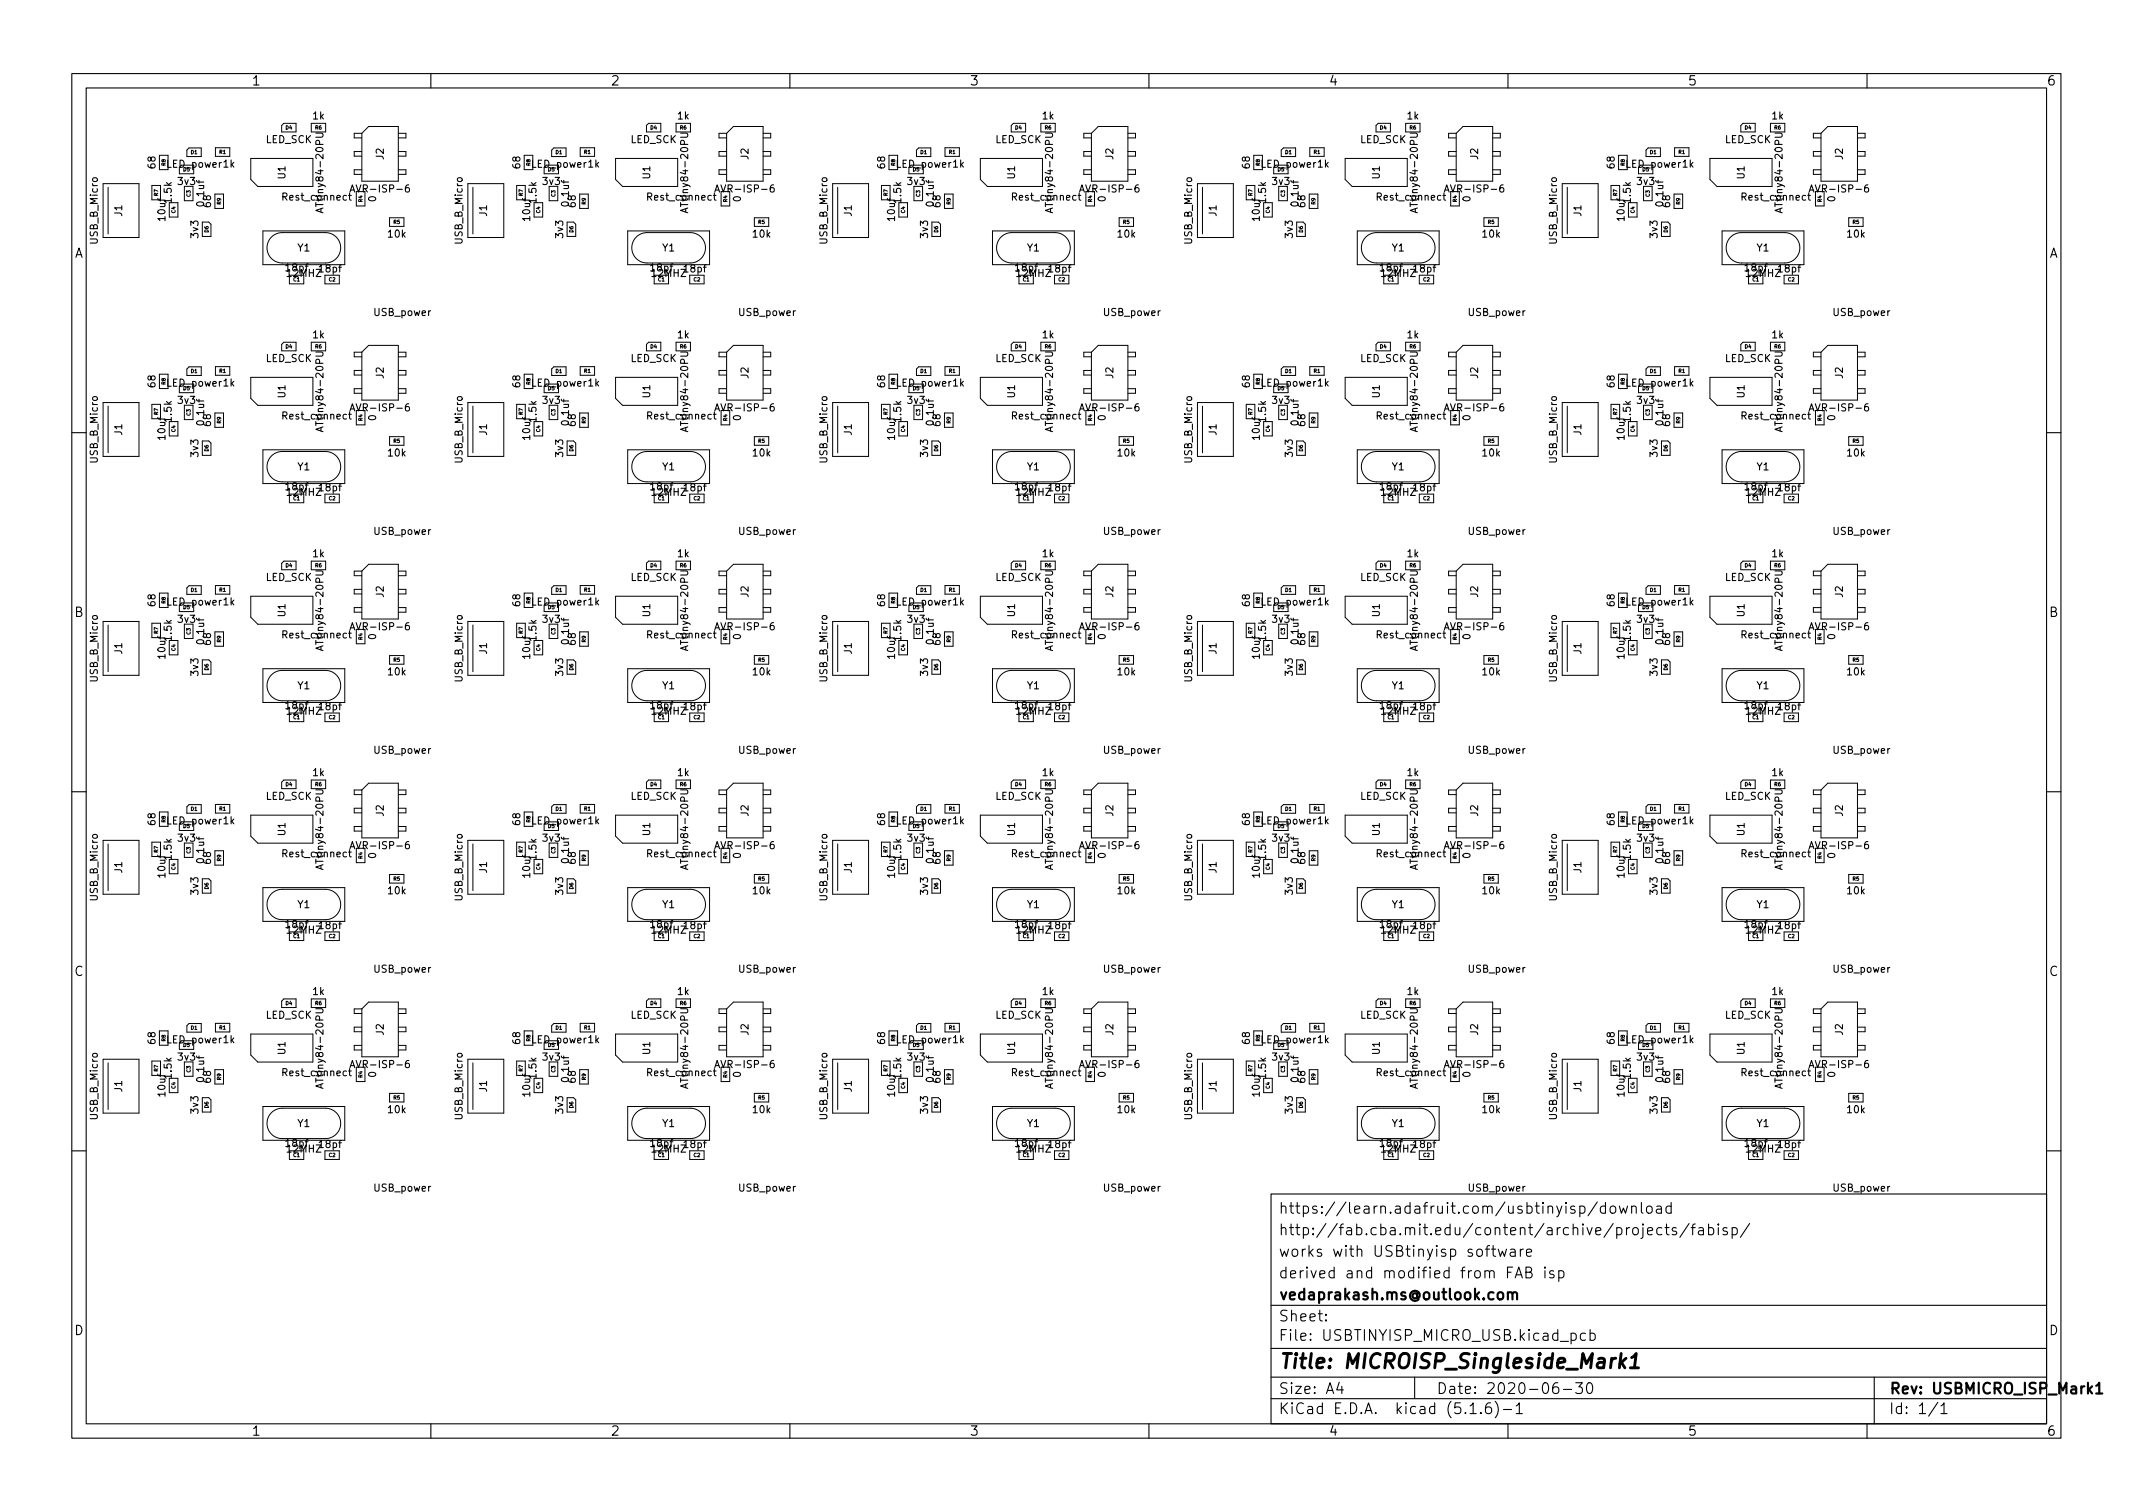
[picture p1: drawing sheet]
<svg xmlns="http://www.w3.org/2000/svg" width="297mm" height="210mm" viewBox="0 0 297 210" stroke-linecap="round" stroke-linejoin="round" font-family="sans-serif">
<defs><g id="words">
<text font-size="2.8" x="178" y="190.6">Title: MICROISP_Singleside_Mark1</text>
<g font-size="2.1">
<text x="178" y="172">http://fab.cba.mit.edu/content/archive/projects/fabisp/</text>
<text x="178" y="169">https://learn.adafruit.com/usbtinyisp/download</text>
<text x="178" y="178">derived and modified from FAB isp</text>
<text x="178" y="175">works with USBtinyisp software</text>
<text x="178" y="184">Sheet:</text>
<text x="178" y="181">vedaprakash.ms@outlook.com</text>
<text x="178" y="186.7">File: USBTINYISP_MICRO_USB.kicad_pcb</text>
<text x="178" y="196.9">KiCad E.D.A. kicad (5.1.6)-1</text>
<text x="178" y="194.1">Size: A4</text>
<text x="200" y="194.1">Date: 2020-06-30</text>
<text x="263" y="194.1">Rev: USBMICRO_ISP_Mark1</text>
<text x="263" y="196.9">Id: 1/1</text>
</g>
<g font-size="1.8">
<text x="35" y="11.9">1</text>
<text x="85" y="11.9">2</text>
<text x="135" y="11.9">3</text>
<text x="185" y="11.9">4</text>
<text x="235" y="11.9">5</text>
<text x="285" y="11.9">6</text>
<text x="10.3" y="35.9">A</text>
<text x="285.3" y="35.9">A</text>
<text x="10.3" y="85.9">B</text>
<text x="285.3" y="85.9">B</text>
<text x="10.3" y="135.9">C</text>
<text x="285.3" y="135.9">C</text>
<text x="10.3" y="185.9">D</text>
<text x="285.3" y="185.9">D</text>
<text x="35" y="199.9">1</text>
<text x="85" y="199.9">2</text>
<text x="135" y="199.9">3</text>
<text x="185" y="199.9">4</text>
<text x="235" y="199.9">5</text>
<text x="285" y="199.9">6</text>
</g>
<g font-size="1.4">
<text x="43.6" y="16.6">1k</text>
<text x="94.4" y="16.6">1k</text>
<text x="145.2" y="16.6">1k</text>
<text x="196" y="16.6">1k</text>
<text x="246.8" y="16.6">1k</text>
<text x="21.6" y="23.4" transform="rotate(-90 21.6 23.4)">68</text>
<text x="23.2" y="23.3">LED_power 1k</text>
<text x="37" y="19.9">LED_SCK</text>
<text x="53.4" y="22.2" transform="rotate(-90 53.4 22.2)">J2</text>
<text x="72.4" y="23.4" transform="rotate(-90 72.4 23.4)">68</text>
<text x="74" y="23.3">LED_power 1k</text>
<text x="87.8" y="19.9">LED_SCK</text>
<text x="104.2" y="22.2" transform="rotate(-90 104.2 22.2)">J2</text>
<text x="123.2" y="23.4" transform="rotate(-90 123.2 23.4)">68</text>
<text x="124.8" y="23.3">LED_power 1k</text>
<text x="138.6" y="19.9">LED_SCK</text>
<text x="155" y="22.2" transform="rotate(-90 155 22.2)">J2</text>
<text x="174" y="23.4" transform="rotate(-90 174 23.4)">68</text>
<text x="175.6" y="23.3">LED_power 1k</text>
<text x="189.4" y="19.9">LED_SCK</text>
<text x="205.8" y="22.2" transform="rotate(-90 205.8 22.2)">J2</text>
<text x="224.8" y="23.4" transform="rotate(-90 224.8 23.4)">68</text>
<text x="226.4" y="23.3">LED_power 1k</text>
<text x="240.2" y="19.9">LED_SCK</text>
<text x="256.6" y="22.2" transform="rotate(-90 256.6 22.2)">J2</text>
<text x="23.9" y="28.2" transform="rotate(-90 23.9 28.2)">1.5k</text>
<text x="24.8" y="25.7">3v3</text>
<text x="28.4" y="28.6" transform="rotate(-90 28.4 28.6)">0.1uf</text>
<text x="29.4" y="28.8" transform="rotate(-90 29.4 28.8)">68</text>
<text x="39.5" y="27.9">Rest_connect</text>
<text x="39.7" y="24.9" transform="rotate(-90 39.7 24.9)">U1</text>
<text x="45" y="28.9" transform="rotate(-90 45 28.9)">ATtiny84-20PU</text>
<text x="49.5" y="26.8">AVR-ISP-6</text>
<text x="52.4" y="28.1" transform="rotate(-90 52.4 28.1)">0</text>
<text x="74.7" y="28.2" transform="rotate(-90 74.7 28.2)">1.5k</text>
<text x="75.6" y="25.7">3v3</text>
<text x="79.2" y="28.6" transform="rotate(-90 79.2 28.6)">0.1uf</text>
<text x="80.2" y="28.8" transform="rotate(-90 80.2 28.8)">68</text>
<text x="90.3" y="27.9">Rest_connect</text>
<text x="90.5" y="24.9" transform="rotate(-90 90.5 24.9)">U1</text>
<text x="95.8" y="28.9" transform="rotate(-90 95.8 28.9)">ATtiny84-20PU</text>
<text x="100.3" y="26.8">AVR-ISP-6</text>
<text x="103.2" y="28.1" transform="rotate(-90 103.2 28.1)">0</text>
<text x="125.5" y="28.2" transform="rotate(-90 125.5 28.2)">1.5k</text>
<text x="126.4" y="25.7">3v3</text>
<text x="130" y="28.6" transform="rotate(-90 130 28.6)">0.1uf</text>
<text x="131" y="28.8" transform="rotate(-90 131 28.8)">68</text>
<text x="141.1" y="27.9">Rest_connect</text>
<text x="141.3" y="24.9" transform="rotate(-90 141.3 24.9)">U1</text>
<text x="146.6" y="28.9" transform="rotate(-90 146.6 28.9)">ATtiny84-20PU</text>
<text x="151.1" y="26.8">AVR-ISP-6</text>
<text x="154" y="28.1" transform="rotate(-90 154 28.1)">0</text>
<text x="176.3" y="28.2" transform="rotate(-90 176.3 28.2)">1.5k</text>
<text x="177.2" y="25.7">3v3</text>
<text x="180.8" y="28.6" transform="rotate(-90 180.8 28.6)">0.1uf</text>
<text x="181.8" y="28.8" transform="rotate(-90 181.8 28.8)">68</text>
<text x="191.9" y="27.9">Rest_connect</text>
<text x="192.1" y="24.9" transform="rotate(-90 192.1 24.9)">U1</text>
<text x="197.4" y="28.9" transform="rotate(-90 197.4 28.9)">ATtiny84-20PU</text>
<text x="201.9" y="26.8">AVR-ISP-6</text>
<text x="204.8" y="28.1" transform="rotate(-90 204.8 28.1)">0</text>
<text x="227.1" y="28.2" transform="rotate(-90 227.1 28.2)">1.5k</text>
<text x="228" y="25.7">3v3</text>
<text x="231.6" y="28.6" transform="rotate(-90 231.6 28.6)">0.1uf</text>
<text x="232.6" y="28.8" transform="rotate(-90 232.6 28.8)">68</text>
<text x="242.7" y="27.9">Rest_connect</text>
<text x="242.9" y="24.9" transform="rotate(-90 242.9 24.9)">U1</text>
<text x="248.2" y="28.9" transform="rotate(-90 248.2 28.9)">ATtiny84-20PU</text>
<text x="252.7" y="26.8">AVR-ISP-6</text>
<text x="255.6" y="28.1" transform="rotate(-90 255.6 28.1)">0</text>
<text x="13.6" y="33.9" transform="rotate(-90 13.6 33.9)">USB_B_Micro</text>
<text x="17" y="30.1" transform="rotate(-90 17 30.1)">J1</text>
<text x="23" y="30.7" transform="rotate(-90 23 30.7)">10uf</text>
<text x="27.6" y="33.1" transform="rotate(-90 27.6 33.1)">3v3</text>
<text x="41.5" y="35">Y1</text>
<text x="54.1" y="33.1">10k</text>
<text x="64.4" y="33.9" transform="rotate(-90 64.4 33.9)">USB_B_Micro</text>
<text x="67.8" y="30.1" transform="rotate(-90 67.8 30.1)">J1</text>
<text x="73.8" y="30.7" transform="rotate(-90 73.8 30.7)">10uf</text>
<text x="78.4" y="33.1" transform="rotate(-90 78.4 33.1)">3v3</text>
<text x="92.3" y="35">Y1</text>
<text x="104.9" y="33.1">10k</text>
<text x="115.2" y="33.9" transform="rotate(-90 115.2 33.9)">USB_B_Micro</text>
<text x="118.6" y="30.1" transform="rotate(-90 118.6 30.1)">J1</text>
<text x="124.6" y="30.7" transform="rotate(-90 124.6 30.7)">10uf</text>
<text x="129.2" y="33.1" transform="rotate(-90 129.2 33.1)">3v3</text>
<text x="143.1" y="35">Y1</text>
<text x="155.7" y="33.1">10k</text>
<text x="166" y="33.9" transform="rotate(-90 166 33.9)">USB_B_Micro</text>
<text x="169.4" y="30.1" transform="rotate(-90 169.4 30.1)">J1</text>
<text x="175.4" y="30.7" transform="rotate(-90 175.4 30.7)">10uf</text>
<text x="180" y="33.1" transform="rotate(-90 180 33.1)">3v3</text>
<text x="193.9" y="35">Y1</text>
<text x="206.5" y="33.1">10k</text>
<text x="216.8" y="33.9" transform="rotate(-90 216.8 33.9)">USB_B_Micro</text>
<text x="220.2" y="30.1" transform="rotate(-90 220.2 30.1)">J1</text>
<text x="226.2" y="30.7" transform="rotate(-90 226.2 30.7)">10uf</text>
<text x="230.8" y="33.1" transform="rotate(-90 230.8 33.1)">3v3</text>
<text x="244.7" y="35">Y1</text>
<text x="257.3" y="33.1">10k</text>
<text x="39.9" y="37.8">18pf</text>
<text x="40" y="38.6">12MHZ</text>
<text x="44.5" y="37.9">18pf</text>
<text x="90.7" y="37.8">18pf</text>
<text x="90.8" y="38.6">12MHZ</text>
<text x="95.3" y="37.9">18pf</text>
<text x="141.5" y="37.8">18pf</text>
<text x="141.6" y="38.6">12MHZ</text>
<text x="146.1" y="37.9">18pf</text>
<text x="192.3" y="37.8">18pf</text>
<text x="192.4" y="38.6">12MHZ</text>
<text x="196.9" y="37.9">18pf</text>
<text x="243.1" y="37.8">18pf</text>
<text x="243.2" y="38.6">12MHZ</text>
<text x="247.7" y="37.9">18pf</text>
<text x="43.6" y="47.1">1k</text>
<text x="52.1" y="44">USB_power</text>
<text x="94.4" y="47.1">1k</text>
<text x="102.9" y="44">USB_power</text>
<text x="145.2" y="47.1">1k</text>
<text x="153.7" y="44">USB_power</text>
<text x="196" y="47.1">1k</text>
<text x="204.5" y="44">USB_power</text>
<text x="246.8" y="47.1">1k</text>
<text x="255.3" y="44">USB_power</text>
<text x="21.6" y="53.9" transform="rotate(-90 21.6 53.9)">68</text>
<text x="23.2" y="53.8">LED_power 1k</text>
<text x="37" y="50.4">LED_SCK</text>
<text x="53.4" y="52.7" transform="rotate(-90 53.4 52.7)">J2</text>
<text x="72.4" y="53.9" transform="rotate(-90 72.4 53.9)">68</text>
<text x="74" y="53.8">LED_power 1k</text>
<text x="87.8" y="50.4">LED_SCK</text>
<text x="104.2" y="52.7" transform="rotate(-90 104.2 52.7)">J2</text>
<text x="123.2" y="53.9" transform="rotate(-90 123.2 53.9)">68</text>
<text x="124.8" y="53.8">LED_power 1k</text>
<text x="138.6" y="50.4">LED_SCK</text>
<text x="155" y="52.7" transform="rotate(-90 155 52.7)">J2</text>
<text x="174" y="53.9" transform="rotate(-90 174 53.9)">68</text>
<text x="175.6" y="53.8">LED_power 1k</text>
<text x="189.4" y="50.4">LED_SCK</text>
<text x="205.8" y="52.7" transform="rotate(-90 205.8 52.7)">J2</text>
<text x="224.8" y="53.9" transform="rotate(-90 224.8 53.9)">68</text>
<text x="226.4" y="53.8">LED_power 1k</text>
<text x="240.2" y="50.4">LED_SCK</text>
<text x="256.6" y="52.7" transform="rotate(-90 256.6 52.7)">J2</text>
<text x="23.9" y="58.7" transform="rotate(-90 23.9 58.7)">1.5k</text>
<text x="24.8" y="56.2">3v3</text>
<text x="28.4" y="59.1" transform="rotate(-90 28.4 59.1)">0.1uf</text>
<text x="29.4" y="59.3" transform="rotate(-90 29.4 59.3)">68</text>
<text x="39.5" y="58.4">Rest_connect</text>
<text x="39.7" y="55.4" transform="rotate(-90 39.7 55.4)">U1</text>
<text x="45" y="59.4" transform="rotate(-90 45 59.4)">ATtiny84-20PU</text>
<text x="49.5" y="57.3">AVR-ISP-6</text>
<text x="52.4" y="58.5" transform="rotate(-90 52.4 58.5)">0</text>
<text x="74.7" y="58.7" transform="rotate(-90 74.7 58.7)">1.5k</text>
<text x="75.6" y="56.2">3v3</text>
<text x="79.2" y="59.1" transform="rotate(-90 79.2 59.1)">0.1uf</text>
<text x="80.2" y="59.3" transform="rotate(-90 80.2 59.3)">68</text>
<text x="90.3" y="58.4">Rest_connect</text>
<text x="90.5" y="55.4" transform="rotate(-90 90.5 55.4)">U1</text>
<text x="95.8" y="59.4" transform="rotate(-90 95.8 59.4)">ATtiny84-20PU</text>
<text x="100.3" y="57.3">AVR-ISP-6</text>
<text x="103.2" y="58.5" transform="rotate(-90 103.2 58.5)">0</text>
<text x="125.5" y="58.7" transform="rotate(-90 125.5 58.7)">1.5k</text>
<text x="126.4" y="56.2">3v3</text>
<text x="130" y="59.1" transform="rotate(-90 130 59.1)">0.1uf</text>
<text x="131" y="59.3" transform="rotate(-90 131 59.3)">68</text>
<text x="141.1" y="58.4">Rest_connect</text>
<text x="141.3" y="55.4" transform="rotate(-90 141.3 55.4)">U1</text>
<text x="146.6" y="59.4" transform="rotate(-90 146.6 59.4)">ATtiny84-20PU</text>
<text x="151.1" y="57.3">AVR-ISP-6</text>
<text x="154" y="58.5" transform="rotate(-90 154 58.5)">0</text>
<text x="176.3" y="58.7" transform="rotate(-90 176.3 58.7)">1.5k</text>
<text x="177.2" y="56.2">3v3</text>
<text x="180.8" y="59.1" transform="rotate(-90 180.8 59.1)">0.1uf</text>
<text x="181.8" y="59.3" transform="rotate(-90 181.8 59.3)">68</text>
<text x="191.9" y="58.4">Rest_connect</text>
<text x="192.1" y="55.4" transform="rotate(-90 192.1 55.4)">U1</text>
<text x="197.4" y="59.4" transform="rotate(-90 197.4 59.4)">ATtiny84-20PU</text>
<text x="201.9" y="57.3">AVR-ISP-6</text>
<text x="204.8" y="58.5" transform="rotate(-90 204.8 58.5)">0</text>
<text x="227.1" y="58.7" transform="rotate(-90 227.1 58.7)">1.5k</text>
<text x="228" y="56.2">3v3</text>
<text x="231.6" y="59.1" transform="rotate(-90 231.6 59.1)">0.1uf</text>
<text x="232.6" y="59.3" transform="rotate(-90 232.6 59.3)">68</text>
<text x="242.7" y="58.4">Rest_connect</text>
<text x="242.9" y="55.4" transform="rotate(-90 242.9 55.4)">U1</text>
<text x="248.2" y="59.4" transform="rotate(-90 248.2 59.4)">ATtiny84-20PU</text>
<text x="252.7" y="57.3">AVR-ISP-6</text>
<text x="255.6" y="58.5" transform="rotate(-90 255.6 58.5)">0</text>
<text x="13.6" y="64.4" transform="rotate(-90 13.6 64.4)">USB_B_Micro</text>
<text x="17" y="60.6" transform="rotate(-90 17 60.6)">J1</text>
<text x="23" y="61.1" transform="rotate(-90 23 61.1)">10uf</text>
<text x="27.6" y="63.6" transform="rotate(-90 27.6 63.6)">3v3</text>
<text x="41.5" y="65.5">Y1</text>
<text x="54.1" y="63.6">10k</text>
<text x="64.4" y="64.4" transform="rotate(-90 64.4 64.4)">USB_B_Micro</text>
<text x="67.8" y="60.6" transform="rotate(-90 67.8 60.6)">J1</text>
<text x="73.8" y="61.1" transform="rotate(-90 73.8 61.1)">10uf</text>
<text x="78.4" y="63.6" transform="rotate(-90 78.4 63.6)">3v3</text>
<text x="92.3" y="65.5">Y1</text>
<text x="104.9" y="63.6">10k</text>
<text x="115.2" y="64.4" transform="rotate(-90 115.2 64.4)">USB_B_Micro</text>
<text x="118.6" y="60.6" transform="rotate(-90 118.6 60.6)">J1</text>
<text x="124.6" y="61.1" transform="rotate(-90 124.6 61.1)">10uf</text>
<text x="129.2" y="63.6" transform="rotate(-90 129.2 63.6)">3v3</text>
<text x="143.1" y="65.5">Y1</text>
<text x="155.7" y="63.6">10k</text>
<text x="166" y="64.4" transform="rotate(-90 166 64.4)">USB_B_Micro</text>
<text x="169.4" y="60.6" transform="rotate(-90 169.4 60.6)">J1</text>
<text x="175.4" y="61.1" transform="rotate(-90 175.4 61.1)">10uf</text>
<text x="180" y="63.6" transform="rotate(-90 180 63.6)">3v3</text>
<text x="193.9" y="65.5">Y1</text>
<text x="206.5" y="63.6">10k</text>
<text x="216.8" y="64.4" transform="rotate(-90 216.8 64.4)">USB_B_Micro</text>
<text x="220.2" y="60.6" transform="rotate(-90 220.2 60.6)">J1</text>
<text x="226.2" y="61.1" transform="rotate(-90 226.2 61.1)">10uf</text>
<text x="230.8" y="63.6" transform="rotate(-90 230.8 63.6)">3v3</text>
<text x="244.7" y="65.5">Y1</text>
<text x="257.3" y="63.6">10k</text>
<text x="39.9" y="68.3">18pf</text>
<text x="40" y="69">12MHZ</text>
<text x="44.5" y="68.4">18pf</text>
<text x="90.7" y="68.3">18pf</text>
<text x="90.8" y="69">12MHZ</text>
<text x="95.3" y="68.4">18pf</text>
<text x="141.5" y="68.3">18pf</text>
<text x="141.6" y="69">12MHZ</text>
<text x="146.1" y="68.4">18pf</text>
<text x="192.3" y="68.3">18pf</text>
<text x="192.4" y="69">12MHZ</text>
<text x="196.9" y="68.4">18pf</text>
<text x="243.1" y="68.3">18pf</text>
<text x="243.2" y="69">12MHZ</text>
<text x="247.7" y="68.4">18pf</text>
<text x="43.6" y="77.6">1k</text>
<text x="52.1" y="74.5">USB_power</text>
<text x="94.4" y="77.6">1k</text>
<text x="102.9" y="74.5">USB_power</text>
<text x="145.2" y="77.6">1k</text>
<text x="153.7" y="74.5">USB_power</text>
<text x="196" y="77.6">1k</text>
<text x="204.5" y="74.5">USB_power</text>
<text x="246.8" y="77.6">1k</text>
<text x="255.3" y="74.5">USB_power</text>
<text x="37" y="80.9">LED_SCK</text>
<text x="53.4" y="83.2" transform="rotate(-90 53.4 83.2)">J2</text>
<text x="87.8" y="80.9">LED_SCK</text>
<text x="104.2" y="83.2" transform="rotate(-90 104.2 83.2)">J2</text>
<text x="138.6" y="80.9">LED_SCK</text>
<text x="155" y="83.2" transform="rotate(-90 155 83.2)">J2</text>
<text x="189.4" y="80.9">LED_SCK</text>
<text x="205.8" y="83.2" transform="rotate(-90 205.8 83.2)">J2</text>
<text x="240.2" y="80.9">LED_SCK</text>
<text x="256.6" y="83.2" transform="rotate(-90 256.6 83.2)">J2</text>
<text x="21.6" y="84.4" transform="rotate(-90 21.6 84.4)">68</text>
<text x="23.2" y="84.3">LED_power 1k</text>
<text x="23.9" y="89.1" transform="rotate(-90 23.9 89.1)">1.5k</text>
<text x="24.8" y="86.7">3v3</text>
<text x="28.4" y="89.5" transform="rotate(-90 28.4 89.5)">0.1uf</text>
<text x="29.4" y="89.8" transform="rotate(-90 29.4 89.8)">68</text>
<text x="39.5" y="88.9">Rest_connect</text>
<text x="39.7" y="85.8" transform="rotate(-90 39.7 85.8)">U1</text>
<text x="45" y="89.9" transform="rotate(-90 45 89.9)">ATtiny84-20PU</text>
<text x="49.5" y="87.8">AVR-ISP-6</text>
<text x="52.4" y="89" transform="rotate(-90 52.4 89)">0</text>
<text x="72.4" y="84.4" transform="rotate(-90 72.4 84.4)">68</text>
<text x="74" y="84.3">LED_power 1k</text>
<text x="74.7" y="89.1" transform="rotate(-90 74.7 89.1)">1.5k</text>
<text x="75.6" y="86.7">3v3</text>
<text x="79.2" y="89.5" transform="rotate(-90 79.2 89.5)">0.1uf</text>
<text x="80.2" y="89.8" transform="rotate(-90 80.2 89.8)">68</text>
<text x="90.3" y="88.9">Rest_connect</text>
<text x="90.5" y="85.8" transform="rotate(-90 90.5 85.8)">U1</text>
<text x="95.8" y="89.9" transform="rotate(-90 95.8 89.9)">ATtiny84-20PU</text>
<text x="100.3" y="87.8">AVR-ISP-6</text>
<text x="103.2" y="89" transform="rotate(-90 103.2 89)">0</text>
<text x="123.2" y="84.4" transform="rotate(-90 123.2 84.4)">68</text>
<text x="124.8" y="84.3">LED_power 1k</text>
<text x="125.5" y="89.1" transform="rotate(-90 125.5 89.1)">1.5k</text>
<text x="126.4" y="86.7">3v3</text>
<text x="130" y="89.5" transform="rotate(-90 130 89.5)">0.1uf</text>
<text x="131" y="89.8" transform="rotate(-90 131 89.8)">68</text>
<text x="141.1" y="88.9">Rest_connect</text>
<text x="141.3" y="85.8" transform="rotate(-90 141.3 85.8)">U1</text>
<text x="146.6" y="89.9" transform="rotate(-90 146.6 89.9)">ATtiny84-20PU</text>
<text x="151.1" y="87.8">AVR-ISP-6</text>
<text x="154" y="89" transform="rotate(-90 154 89)">0</text>
<text x="174" y="84.4" transform="rotate(-90 174 84.4)">68</text>
<text x="175.6" y="84.3">LED_power 1k</text>
<text x="176.3" y="89.1" transform="rotate(-90 176.3 89.1)">1.5k</text>
<text x="177.2" y="86.7">3v3</text>
<text x="180.8" y="89.5" transform="rotate(-90 180.8 89.5)">0.1uf</text>
<text x="181.8" y="89.8" transform="rotate(-90 181.8 89.8)">68</text>
<text x="191.9" y="88.9">Rest_connect</text>
<text x="192.1" y="85.8" transform="rotate(-90 192.1 85.8)">U1</text>
<text x="197.4" y="89.9" transform="rotate(-90 197.4 89.9)">ATtiny84-20PU</text>
<text x="201.9" y="87.8">AVR-ISP-6</text>
<text x="204.8" y="89" transform="rotate(-90 204.8 89)">0</text>
<text x="224.8" y="84.4" transform="rotate(-90 224.8 84.4)">68</text>
<text x="226.4" y="84.3">LED_power 1k</text>
<text x="227.1" y="89.1" transform="rotate(-90 227.1 89.1)">1.5k</text>
<text x="228" y="86.7">3v3</text>
<text x="231.6" y="89.5" transform="rotate(-90 231.6 89.5)">0.1uf</text>
<text x="232.6" y="89.8" transform="rotate(-90 232.6 89.8)">68</text>
<text x="242.7" y="88.9">Rest_connect</text>
<text x="242.9" y="85.8" transform="rotate(-90 242.9 85.8)">U1</text>
<text x="248.2" y="89.9" transform="rotate(-90 248.2 89.9)">ATtiny84-20PU</text>
<text x="252.7" y="87.8">AVR-ISP-6</text>
<text x="255.6" y="89" transform="rotate(-90 255.6 89)">0</text>
<text x="13.6" y="94.9" transform="rotate(-90 13.6 94.9)">USB_B_Micro</text>
<text x="17" y="91.1" transform="rotate(-90 17 91.1)">J1</text>
<text x="23" y="91.6" transform="rotate(-90 23 91.6)">10uf</text>
<text x="27.6" y="94" transform="rotate(-90 27.6 94)">3v3</text>
<text x="41.5" y="96">Y1</text>
<text x="54.1" y="94">10k</text>
<text x="64.4" y="94.9" transform="rotate(-90 64.4 94.9)">USB_B_Micro</text>
<text x="67.8" y="91.1" transform="rotate(-90 67.8 91.1)">J1</text>
<text x="73.8" y="91.6" transform="rotate(-90 73.8 91.6)">10uf</text>
<text x="78.4" y="94" transform="rotate(-90 78.4 94)">3v3</text>
<text x="92.3" y="96">Y1</text>
<text x="104.9" y="94">10k</text>
<text x="115.2" y="94.9" transform="rotate(-90 115.2 94.9)">USB_B_Micro</text>
<text x="118.6" y="91.1" transform="rotate(-90 118.6 91.1)">J1</text>
<text x="124.6" y="91.6" transform="rotate(-90 124.6 91.6)">10uf</text>
<text x="129.2" y="94" transform="rotate(-90 129.2 94)">3v3</text>
<text x="143.1" y="96">Y1</text>
<text x="155.7" y="94">10k</text>
<text x="166" y="94.9" transform="rotate(-90 166 94.9)">USB_B_Micro</text>
<text x="169.4" y="91.1" transform="rotate(-90 169.4 91.1)">J1</text>
<text x="175.4" y="91.6" transform="rotate(-90 175.4 91.6)">10uf</text>
<text x="180" y="94" transform="rotate(-90 180 94)">3v3</text>
<text x="193.9" y="96">Y1</text>
<text x="206.5" y="94">10k</text>
<text x="216.8" y="94.9" transform="rotate(-90 216.8 94.9)">USB_B_Micro</text>
<text x="220.2" y="91.1" transform="rotate(-90 220.2 91.1)">J1</text>
<text x="226.2" y="91.6" transform="rotate(-90 226.2 91.6)">10uf</text>
<text x="230.8" y="94" transform="rotate(-90 230.8 94)">3v3</text>
<text x="244.7" y="96">Y1</text>
<text x="257.3" y="94">10k</text>
<text x="39.9" y="98.7">18pf</text>
<text x="40" y="99.5">12MHZ</text>
<text x="44.5" y="98.9">18pf</text>
<text x="90.7" y="98.7">18pf</text>
<text x="90.8" y="99.5">12MHZ</text>
<text x="95.3" y="98.9">18pf</text>
<text x="141.5" y="98.7">18pf</text>
<text x="141.6" y="99.5">12MHZ</text>
<text x="146.1" y="98.9">18pf</text>
<text x="192.3" y="98.7">18pf</text>
<text x="192.4" y="99.5">12MHZ</text>
<text x="196.9" y="98.9">18pf</text>
<text x="243.1" y="98.7">18pf</text>
<text x="243.2" y="99.5">12MHZ</text>
<text x="247.7" y="98.9">18pf</text>
<text x="52.1" y="104.9">USB_power</text>
<text x="102.9" y="104.9">USB_power</text>
<text x="153.7" y="104.9">USB_power</text>
<text x="204.5" y="104.9">USB_power</text>
<text x="255.3" y="104.9">USB_power</text>
<text x="37" y="111.4">LED_SCK</text>
<text x="43.6" y="108.1">1k</text>
<text x="53.4" y="113.6" transform="rotate(-90 53.4 113.6)">J2</text>
<text x="87.8" y="111.4">LED_SCK</text>
<text x="94.4" y="108.1">1k</text>
<text x="104.2" y="113.6" transform="rotate(-90 104.2 113.6)">J2</text>
<text x="138.6" y="111.4">LED_SCK</text>
<text x="145.2" y="108.1">1k</text>
<text x="155" y="113.6" transform="rotate(-90 155 113.6)">J2</text>
<text x="189.4" y="111.4">LED_SCK</text>
<text x="196" y="108.1">1k</text>
<text x="205.8" y="113.6" transform="rotate(-90 205.8 113.6)">J2</text>
<text x="240.2" y="111.4">LED_SCK</text>
<text x="246.8" y="108.1">1k</text>
<text x="256.6" y="113.6" transform="rotate(-90 256.6 113.6)">J2</text>
<text x="21.6" y="114.8" transform="rotate(-90 21.6 114.8)">68</text>
<text x="23.2" y="114.8">LED_power 1k</text>
<text x="23.9" y="119.6" transform="rotate(-90 23.9 119.6)">1.5k</text>
<text x="24.8" y="117.2">3v3</text>
<text x="39.5" y="119.4">Rest_connect</text>
<text x="39.7" y="116.3" transform="rotate(-90 39.7 116.3)">U1</text>
<text x="49.5" y="118.2">AVR-ISP-6</text>
<text x="52.4" y="119.5" transform="rotate(-90 52.4 119.5)">0</text>
<text x="72.4" y="114.8" transform="rotate(-90 72.4 114.8)">68</text>
<text x="74" y="114.8">LED_power 1k</text>
<text x="74.7" y="119.6" transform="rotate(-90 74.7 119.6)">1.5k</text>
<text x="75.6" y="117.2">3v3</text>
<text x="90.3" y="119.4">Rest_connect</text>
<text x="90.5" y="116.3" transform="rotate(-90 90.5 116.3)">U1</text>
<text x="100.3" y="118.2">AVR-ISP-6</text>
<text x="103.2" y="119.5" transform="rotate(-90 103.2 119.5)">0</text>
<text x="123.2" y="114.8" transform="rotate(-90 123.2 114.8)">68</text>
<text x="124.8" y="114.8">LED_power 1k</text>
<text x="125.5" y="119.6" transform="rotate(-90 125.5 119.6)">1.5k</text>
<text x="126.4" y="117.2">3v3</text>
<text x="141.1" y="119.4">Rest_connect</text>
<text x="141.3" y="116.3" transform="rotate(-90 141.3 116.3)">U1</text>
<text x="151.1" y="118.2">AVR-ISP-6</text>
<text x="154" y="119.5" transform="rotate(-90 154 119.5)">0</text>
<text x="174" y="114.8" transform="rotate(-90 174 114.8)">68</text>
<text x="175.6" y="114.8">LED_power 1k</text>
<text x="176.3" y="119.6" transform="rotate(-90 176.3 119.6)">1.5k</text>
<text x="177.2" y="117.2">3v3</text>
<text x="191.9" y="119.4">Rest_connect</text>
<text x="192.1" y="116.3" transform="rotate(-90 192.1 116.3)">U1</text>
<text x="201.9" y="118.2">AVR-ISP-6</text>
<text x="204.8" y="119.5" transform="rotate(-90 204.8 119.5)">0</text>
<text x="224.8" y="114.8" transform="rotate(-90 224.8 114.8)">68</text>
<text x="226.4" y="114.8">LED_power 1k</text>
<text x="227.1" y="119.6" transform="rotate(-90 227.1 119.6)">1.5k</text>
<text x="228" y="117.2">3v3</text>
<text x="242.7" y="119.4">Rest_connect</text>
<text x="242.9" y="116.3" transform="rotate(-90 242.9 116.3)">U1</text>
<text x="252.7" y="118.2">AVR-ISP-6</text>
<text x="255.6" y="119.5" transform="rotate(-90 255.6 119.5)">0</text>
<text x="13.6" y="125.4" transform="rotate(-90 13.6 125.4)">USB_B_Micro</text>
<text x="17" y="121.5" transform="rotate(-90 17 121.5)">J1</text>
<text x="23" y="122.1" transform="rotate(-90 23 122.1)">10uf</text>
<text x="27.6" y="124.5" transform="rotate(-90 27.6 124.5)">3v3</text>
<text x="28.4" y="120" transform="rotate(-90 28.4 120)">0.1uf</text>
<text x="29.4" y="120.2" transform="rotate(-90 29.4 120.2)">68</text>
<text x="45" y="120.4" transform="rotate(-90 45 120.4)">ATtiny84-20PU</text>
<text x="54.1" y="124.5">10k</text>
<text x="64.4" y="125.4" transform="rotate(-90 64.4 125.4)">USB_B_Micro</text>
<text x="67.8" y="121.5" transform="rotate(-90 67.8 121.5)">J1</text>
<text x="73.8" y="122.1" transform="rotate(-90 73.8 122.1)">10uf</text>
<text x="78.4" y="124.5" transform="rotate(-90 78.4 124.5)">3v3</text>
<text x="79.2" y="120" transform="rotate(-90 79.2 120)">0.1uf</text>
<text x="80.2" y="120.2" transform="rotate(-90 80.2 120.2)">68</text>
<text x="95.8" y="120.4" transform="rotate(-90 95.8 120.4)">ATtiny84-20PU</text>
<text x="104.9" y="124.5">10k</text>
<text x="115.2" y="125.4" transform="rotate(-90 115.2 125.4)">USB_B_Micro</text>
<text x="118.6" y="121.5" transform="rotate(-90 118.6 121.5)">J1</text>
<text x="124.6" y="122.1" transform="rotate(-90 124.6 122.1)">10uf</text>
<text x="129.2" y="124.5" transform="rotate(-90 129.2 124.5)">3v3</text>
<text x="130" y="120" transform="rotate(-90 130 120)">0.1uf</text>
<text x="131" y="120.2" transform="rotate(-90 131 120.2)">68</text>
<text x="146.6" y="120.4" transform="rotate(-90 146.6 120.4)">ATtiny84-20PU</text>
<text x="155.7" y="124.5">10k</text>
<text x="166" y="125.4" transform="rotate(-90 166 125.4)">USB_B_Micro</text>
<text x="169.4" y="121.5" transform="rotate(-90 169.4 121.5)">J1</text>
<text x="175.4" y="122.1" transform="rotate(-90 175.4 122.1)">10uf</text>
<text x="180" y="124.5" transform="rotate(-90 180 124.5)">3v3</text>
<text x="180.8" y="120" transform="rotate(-90 180.8 120)">0.1uf</text>
<text x="181.8" y="120.2" transform="rotate(-90 181.8 120.2)">68</text>
<text x="197.4" y="120.4" transform="rotate(-90 197.4 120.4)">ATtiny84-20PU</text>
<text x="206.5" y="124.5">10k</text>
<text x="216.8" y="125.4" transform="rotate(-90 216.8 125.4)">USB_B_Micro</text>
<text x="220.2" y="121.5" transform="rotate(-90 220.2 121.5)">J1</text>
<text x="226.2" y="122.1" transform="rotate(-90 226.2 122.1)">10uf</text>
<text x="230.8" y="124.5" transform="rotate(-90 230.8 124.5)">3v3</text>
<text x="231.6" y="120" transform="rotate(-90 231.6 120)">0.1uf</text>
<text x="232.6" y="120.2" transform="rotate(-90 232.6 120.2)">68</text>
<text x="248.2" y="120.4" transform="rotate(-90 248.2 120.4)">ATtiny84-20PU</text>
<text x="257.3" y="124.5">10k</text>
<text x="39.9" y="129.2">18pf</text>
<text x="40" y="130">12MHZ</text>
<text x="41.5" y="126.4">Y1</text>
<text x="44.5" y="129.4">18pf</text>
<text x="90.7" y="129.2">18pf</text>
<text x="90.8" y="130">12MHZ</text>
<text x="92.3" y="126.4">Y1</text>
<text x="95.3" y="129.4">18pf</text>
<text x="141.5" y="129.2">18pf</text>
<text x="141.6" y="130">12MHZ</text>
<text x="143.1" y="126.4">Y1</text>
<text x="146.1" y="129.4">18pf</text>
<text x="192.3" y="129.2">18pf</text>
<text x="192.4" y="130">12MHZ</text>
<text x="193.9" y="126.4">Y1</text>
<text x="196.9" y="129.4">18pf</text>
<text x="243.1" y="129.2">18pf</text>
<text x="243.2" y="130">12MHZ</text>
<text x="244.7" y="126.4">Y1</text>
<text x="247.7" y="129.4">18pf</text>
<text x="52.1" y="135.4">USB_power</text>
<text x="102.9" y="135.4">USB_power</text>
<text x="153.7" y="135.4">USB_power</text>
<text x="204.5" y="135.4">USB_power</text>
<text x="255.3" y="135.4">USB_power</text>
<text x="37" y="141.8">LED_SCK</text>
<text x="43.6" y="138.5">1k</text>
<text x="87.8" y="141.8">LED_SCK</text>
<text x="94.4" y="138.5">1k</text>
<text x="138.6" y="141.8">LED_SCK</text>
<text x="145.2" y="138.5">1k</text>
<text x="189.4" y="141.8">LED_SCK</text>
<text x="196" y="138.5">1k</text>
<text x="240.2" y="141.8">LED_SCK</text>
<text x="246.8" y="138.5">1k</text>
<text x="21.6" y="145.3" transform="rotate(-90 21.6 145.3)">68</text>
<text x="23.2" y="145.3">LED_power 1k</text>
<text x="24.8" y="147.7">3v3</text>
<text x="39.5" y="149.8">Rest_connect</text>
<text x="39.7" y="146.8" transform="rotate(-90 39.7 146.8)">U1</text>
<text x="49.5" y="148.7">AVR-ISP-6</text>
<text x="52.4" y="150" transform="rotate(-90 52.4 150)">0</text>
<text x="53.4" y="144.1" transform="rotate(-90 53.4 144.1)">J2</text>
<text x="72.4" y="145.3" transform="rotate(-90 72.4 145.3)">68</text>
<text x="74" y="145.3">LED_power 1k</text>
<text x="75.6" y="147.7">3v3</text>
<text x="90.3" y="149.8">Rest_connect</text>
<text x="90.5" y="146.8" transform="rotate(-90 90.5 146.8)">U1</text>
<text x="100.3" y="148.7">AVR-ISP-6</text>
<text x="103.2" y="150" transform="rotate(-90 103.2 150)">0</text>
<text x="104.2" y="144.1" transform="rotate(-90 104.2 144.1)">J2</text>
<text x="123.2" y="145.3" transform="rotate(-90 123.2 145.3)">68</text>
<text x="124.8" y="145.3">LED_power 1k</text>
<text x="126.4" y="147.7">3v3</text>
<text x="141.1" y="149.8">Rest_connect</text>
<text x="141.3" y="146.8" transform="rotate(-90 141.3 146.8)">U1</text>
<text x="151.1" y="148.7">AVR-ISP-6</text>
<text x="154" y="150" transform="rotate(-90 154 150)">0</text>
<text x="155" y="144.1" transform="rotate(-90 155 144.1)">J2</text>
<text x="174" y="145.3" transform="rotate(-90 174 145.3)">68</text>
<text x="175.6" y="145.3">LED_power 1k</text>
<text x="177.2" y="147.7">3v3</text>
<text x="191.9" y="149.8">Rest_connect</text>
<text x="192.1" y="146.8" transform="rotate(-90 192.1 146.8)">U1</text>
<text x="201.9" y="148.7">AVR-ISP-6</text>
<text x="204.8" y="150" transform="rotate(-90 204.8 150)">0</text>
<text x="205.8" y="144.1" transform="rotate(-90 205.8 144.1)">J2</text>
<text x="224.8" y="145.3" transform="rotate(-90 224.8 145.3)">68</text>
<text x="226.4" y="145.3">LED_power 1k</text>
<text x="228" y="147.7">3v3</text>
<text x="242.7" y="149.8">Rest_connect</text>
<text x="242.9" y="146.8" transform="rotate(-90 242.9 146.8)">U1</text>
<text x="252.7" y="148.7">AVR-ISP-6</text>
<text x="255.6" y="150" transform="rotate(-90 255.6 150)">0</text>
<text x="256.6" y="144.1" transform="rotate(-90 256.6 144.1)">J2</text>
<text x="13.6" y="155.8" transform="rotate(-90 13.6 155.8)">USB_B_Micro</text>
<text x="17" y="152" transform="rotate(-90 17 152)">J1</text>
<text x="23" y="152.6" transform="rotate(-90 23 152.6)">10uf</text>
<text x="23.9" y="150.1" transform="rotate(-90 23.9 150.1)">1.5k</text>
<text x="27.6" y="155" transform="rotate(-90 27.6 155)">3v3</text>
<text x="28.4" y="150.5" transform="rotate(-90 28.4 150.5)">0.1uf</text>
<text x="29.4" y="150.7" transform="rotate(-90 29.4 150.7)">68</text>
<text x="45" y="150.8" transform="rotate(-90 45 150.8)">ATtiny84-20PU</text>
<text x="54.1" y="155">10k</text>
<text x="64.4" y="155.8" transform="rotate(-90 64.4 155.8)">USB_B_Micro</text>
<text x="67.8" y="152" transform="rotate(-90 67.8 152)">J1</text>
<text x="73.8" y="152.6" transform="rotate(-90 73.8 152.6)">10uf</text>
<text x="74.7" y="150.1" transform="rotate(-90 74.7 150.1)">1.5k</text>
<text x="78.4" y="155" transform="rotate(-90 78.4 155)">3v3</text>
<text x="79.2" y="150.5" transform="rotate(-90 79.2 150.5)">0.1uf</text>
<text x="80.2" y="150.7" transform="rotate(-90 80.2 150.7)">68</text>
<text x="95.8" y="150.8" transform="rotate(-90 95.8 150.8)">ATtiny84-20PU</text>
<text x="104.9" y="155">10k</text>
<text x="115.2" y="155.8" transform="rotate(-90 115.2 155.8)">USB_B_Micro</text>
<text x="118.6" y="152" transform="rotate(-90 118.6 152)">J1</text>
<text x="124.6" y="152.6" transform="rotate(-90 124.6 152.6)">10uf</text>
<text x="125.5" y="150.1" transform="rotate(-90 125.5 150.1)">1.5k</text>
<text x="129.2" y="155" transform="rotate(-90 129.2 155)">3v3</text>
<text x="130" y="150.5" transform="rotate(-90 130 150.5)">0.1uf</text>
<text x="131" y="150.7" transform="rotate(-90 131 150.7)">68</text>
<text x="146.6" y="150.8" transform="rotate(-90 146.6 150.8)">ATtiny84-20PU</text>
<text x="155.7" y="155">10k</text>
<text x="166" y="155.8" transform="rotate(-90 166 155.8)">USB_B_Micro</text>
<text x="169.4" y="152" transform="rotate(-90 169.4 152)">J1</text>
<text x="175.4" y="152.6" transform="rotate(-90 175.4 152.6)">10uf</text>
<text x="176.3" y="150.1" transform="rotate(-90 176.3 150.1)">1.5k</text>
<text x="180" y="155" transform="rotate(-90 180 155)">3v3</text>
<text x="180.8" y="150.5" transform="rotate(-90 180.8 150.5)">0.1uf</text>
<text x="181.8" y="150.7" transform="rotate(-90 181.8 150.7)">68</text>
<text x="197.4" y="150.8" transform="rotate(-90 197.4 150.8)">ATtiny84-20PU</text>
<text x="206.5" y="155">10k</text>
<text x="216.8" y="155.8" transform="rotate(-90 216.8 155.8)">USB_B_Micro</text>
<text x="220.2" y="152" transform="rotate(-90 220.2 152)">J1</text>
<text x="226.2" y="152.6" transform="rotate(-90 226.2 152.6)">10uf</text>
<text x="227.1" y="150.1" transform="rotate(-90 227.1 150.1)">1.5k</text>
<text x="230.8" y="155" transform="rotate(-90 230.8 155)">3v3</text>
<text x="231.6" y="150.5" transform="rotate(-90 231.6 150.5)">0.1uf</text>
<text x="232.6" y="150.7" transform="rotate(-90 232.6 150.7)">68</text>
<text x="248.2" y="150.8" transform="rotate(-90 248.2 150.8)">ATtiny84-20PU</text>
<text x="257.3" y="155">10k</text>
<text x="39.9" y="159.7">18pf</text>
<text x="40" y="160.5">12MHZ</text>
<text x="41.5" y="156.9">Y1</text>
<text x="44.5" y="159.8">18pf</text>
<text x="90.7" y="159.7">18pf</text>
<text x="90.8" y="160.5">12MHZ</text>
<text x="92.3" y="156.9">Y1</text>
<text x="95.3" y="159.8">18pf</text>
<text x="141.5" y="159.7">18pf</text>
<text x="141.6" y="160.5">12MHZ</text>
<text x="143.1" y="156.9">Y1</text>
<text x="146.1" y="159.8">18pf</text>
<text x="192.3" y="159.7">18pf</text>
<text x="192.4" y="160.5">12MHZ</text>
<text x="193.9" y="156.9">Y1</text>
<text x="196.9" y="159.8">18pf</text>
<text x="243.1" y="159.7">18pf</text>
<text x="243.2" y="160.5">12MHZ</text>
<text x="244.7" y="156.9">Y1</text>
<text x="247.7" y="159.8">18pf</text>
<text x="52.1" y="165.9">USB_power</text>
<text x="102.9" y="165.9">USB_power</text>
<text x="153.7" y="165.9">USB_power</text>
<text x="204.5" y="165.9">USB_power</text>
<text x="255.3" y="165.9">USB_power</text>
</g>
<g font-size=".7">
<text x="23" y="23.1" transform="rotate(-90 23 23.1)">R8</text>
<text x="25.5" y="23.8">D5</text>
<text x="26.6" y="21.4">D1</text>
<text x="30.6" y="21.4">R1</text>
<text x="39.8" y="18">D4</text>
<text x="43.9" y="18">R6</text>
<text x="73.8" y="23.1" transform="rotate(-90 73.8 23.1)">R8</text>
<text x="76.3" y="23.8">D5</text>
<text x="77.4" y="21.4">D1</text>
<text x="81.4" y="21.4">R1</text>
<text x="90.6" y="18">D4</text>
<text x="94.7" y="18">R6</text>
<text x="124.6" y="23.1" transform="rotate(-90 124.6 23.1)">R8</text>
<text x="127.1" y="23.8">D5</text>
<text x="128.2" y="21.4">D1</text>
<text x="132.2" y="21.4">R1</text>
<text x="141.4" y="18">D4</text>
<text x="145.5" y="18">R6</text>
<text x="175.4" y="23.1" transform="rotate(-90 175.4 23.1)">R8</text>
<text x="177.9" y="23.8">D5</text>
<text x="179" y="21.4">D1</text>
<text x="183" y="21.4">R1</text>
<text x="192.2" y="18">D4</text>
<text x="196.3" y="18">R6</text>
<text x="226.2" y="23.1" transform="rotate(-90 226.2 23.1)">R8</text>
<text x="228.7" y="23.8">D5</text>
<text x="229.8" y="21.4">D1</text>
<text x="233.8" y="21.4">R1</text>
<text x="243" y="18">D4</text>
<text x="247.1" y="18">R6</text>
<text x="22" y="27.3" transform="rotate(-90 22 27.3)">R7</text>
<text x="24.4" y="29.7" transform="rotate(-90 24.4 29.7)">C4</text>
<text x="26.5" y="27.4" transform="rotate(-90 26.5 27.4)">C3</text>
<text x="30.8" y="28.5" transform="rotate(-90 30.8 28.5)">R9</text>
<text x="50.5" y="28.1" transform="rotate(-90 50.5 28.1)">R4</text>
<text x="72.8" y="27.3" transform="rotate(-90 72.8 27.3)">R7</text>
<text x="75.2" y="29.7" transform="rotate(-90 75.2 29.7)">C4</text>
<text x="77.3" y="27.4" transform="rotate(-90 77.3 27.4)">C3</text>
<text x="81.6" y="28.5" transform="rotate(-90 81.6 28.5)">R9</text>
<text x="101.3" y="28.1" transform="rotate(-90 101.3 28.1)">R4</text>
<text x="123.6" y="27.3" transform="rotate(-90 123.6 27.3)">R7</text>
<text x="126" y="29.7" transform="rotate(-90 126 29.7)">C4</text>
<text x="128.1" y="27.4" transform="rotate(-90 128.1 27.4)">C3</text>
<text x="132.4" y="28.5" transform="rotate(-90 132.4 28.5)">R9</text>
<text x="152.1" y="28.1" transform="rotate(-90 152.1 28.1)">R4</text>
<text x="174.4" y="27.3" transform="rotate(-90 174.4 27.3)">R7</text>
<text x="176.8" y="29.7" transform="rotate(-90 176.8 29.7)">C4</text>
<text x="178.9" y="27.4" transform="rotate(-90 178.9 27.4)">C3</text>
<text x="183.2" y="28.5" transform="rotate(-90 183.2 28.5)">R9</text>
<text x="202.9" y="28.1" transform="rotate(-90 202.9 28.1)">R4</text>
<text x="225.2" y="27.3" transform="rotate(-90 225.2 27.3)">R7</text>
<text x="227.6" y="29.7" transform="rotate(-90 227.6 29.7)">C4</text>
<text x="229.7" y="27.4" transform="rotate(-90 229.7 27.4)">C3</text>
<text x="234" y="28.5" transform="rotate(-90 234 28.5)">R9</text>
<text x="253.7" y="28.1" transform="rotate(-90 253.7 28.1)">R4</text>
<text x="29" y="32.4" transform="rotate(-90 29 32.4)">D6</text>
<text x="54.8" y="31.2">R5</text>
<text x="79.8" y="32.4" transform="rotate(-90 79.8 32.4)">D6</text>
<text x="105.6" y="31.2">R5</text>
<text x="130.6" y="32.4" transform="rotate(-90 130.6 32.4)">D6</text>
<text x="156.4" y="31.2">R5</text>
<text x="181.4" y="32.4" transform="rotate(-90 181.4 32.4)">D6</text>
<text x="207.2" y="31.2">R5</text>
<text x="232.2" y="32.4" transform="rotate(-90 232.2 32.4)">D6</text>
<text x="258" y="31.2">R5</text>
<text x="40.9" y="39.2">C1</text>
<text x="45.8" y="39.2">C2</text>
<text x="91.7" y="39.2">C1</text>
<text x="96.6" y="39.2">C2</text>
<text x="142.5" y="39.2">C1</text>
<text x="147.4" y="39.2">C2</text>
<text x="193.3" y="39.2">C1</text>
<text x="198.2" y="39.2">C2</text>
<text x="244.1" y="39.2">C1</text>
<text x="249" y="39.2">C2</text>
<text x="23" y="53.5" transform="rotate(-90 23 53.5)">R8</text>
<text x="26.6" y="51.9">D1</text>
<text x="30.6" y="51.9">R1</text>
<text x="39.8" y="48.5">D4</text>
<text x="43.9" y="48.5">R6</text>
<text x="73.8" y="53.5" transform="rotate(-90 73.8 53.5)">R8</text>
<text x="77.4" y="51.9">D1</text>
<text x="81.4" y="51.9">R1</text>
<text x="90.6" y="48.5">D4</text>
<text x="94.7" y="48.5">R6</text>
<text x="124.6" y="53.5" transform="rotate(-90 124.6 53.5)">R8</text>
<text x="128.2" y="51.9">D1</text>
<text x="132.2" y="51.9">R1</text>
<text x="141.4" y="48.5">D4</text>
<text x="145.5" y="48.5">R6</text>
<text x="175.4" y="53.5" transform="rotate(-90 175.4 53.5)">R8</text>
<text x="179" y="51.9">D1</text>
<text x="183" y="51.9">R1</text>
<text x="192.2" y="48.5">D4</text>
<text x="196.3" y="48.5">R6</text>
<text x="226.2" y="53.5" transform="rotate(-90 226.2 53.5)">R8</text>
<text x="229.8" y="51.9">D1</text>
<text x="233.8" y="51.9">R1</text>
<text x="243" y="48.5">D4</text>
<text x="247.1" y="48.5">R6</text>
<text x="22" y="57.7" transform="rotate(-90 22 57.7)">R7</text>
<text x="25.5" y="54.3">D5</text>
<text x="26.5" y="57.9" transform="rotate(-90 26.5 57.9)">C3</text>
<text x="30.8" y="58.9" transform="rotate(-90 30.8 58.9)">R9</text>
<text x="50.5" y="58.6" transform="rotate(-90 50.5 58.6)">R4</text>
<text x="72.8" y="57.7" transform="rotate(-90 72.8 57.7)">R7</text>
<text x="76.3" y="54.3">D5</text>
<text x="77.3" y="57.9" transform="rotate(-90 77.3 57.9)">C3</text>
<text x="81.6" y="58.9" transform="rotate(-90 81.6 58.9)">R9</text>
<text x="101.3" y="58.6" transform="rotate(-90 101.3 58.6)">R4</text>
<text x="123.6" y="57.7" transform="rotate(-90 123.6 57.7)">R7</text>
<text x="127.1" y="54.3">D5</text>
<text x="128.1" y="57.9" transform="rotate(-90 128.1 57.9)">C3</text>
<text x="132.4" y="58.9" transform="rotate(-90 132.4 58.9)">R9</text>
<text x="152.1" y="58.6" transform="rotate(-90 152.1 58.6)">R4</text>
<text x="174.4" y="57.7" transform="rotate(-90 174.4 57.7)">R7</text>
<text x="177.9" y="54.3">D5</text>
<text x="178.9" y="57.9" transform="rotate(-90 178.9 57.9)">C3</text>
<text x="183.2" y="58.9" transform="rotate(-90 183.2 58.9)">R9</text>
<text x="202.9" y="58.6" transform="rotate(-90 202.9 58.6)">R4</text>
<text x="225.2" y="57.7" transform="rotate(-90 225.2 57.7)">R7</text>
<text x="228.7" y="54.3">D5</text>
<text x="229.7" y="57.9" transform="rotate(-90 229.7 57.9)">C3</text>
<text x="234" y="58.9" transform="rotate(-90 234 58.9)">R9</text>
<text x="253.7" y="58.6" transform="rotate(-90 253.7 58.6)">R4</text>
<text x="24.4" y="60.1" transform="rotate(-90 24.4 60.1)">C4</text>
<text x="29" y="62.8" transform="rotate(-90 29 62.8)">D6</text>
<text x="54.8" y="61.7">R5</text>
<text x="75.2" y="60.1" transform="rotate(-90 75.2 60.1)">C4</text>
<text x="79.8" y="62.8" transform="rotate(-90 79.8 62.8)">D6</text>
<text x="105.6" y="61.7">R5</text>
<text x="126" y="60.1" transform="rotate(-90 126 60.1)">C4</text>
<text x="130.6" y="62.8" transform="rotate(-90 130.6 62.8)">D6</text>
<text x="156.4" y="61.7">R5</text>
<text x="176.8" y="60.1" transform="rotate(-90 176.8 60.1)">C4</text>
<text x="181.4" y="62.8" transform="rotate(-90 181.4 62.8)">D6</text>
<text x="207.2" y="61.7">R5</text>
<text x="227.6" y="60.1" transform="rotate(-90 227.6 60.1)">C4</text>
<text x="232.2" y="62.8" transform="rotate(-90 232.2 62.8)">D6</text>
<text x="258" y="61.7">R5</text>
<text x="40.9" y="69.7">C1</text>
<text x="45.8" y="69.7">C2</text>
<text x="91.7" y="69.7">C1</text>
<text x="96.6" y="69.7">C2</text>
<text x="142.5" y="69.7">C1</text>
<text x="147.4" y="69.7">C2</text>
<text x="193.3" y="69.7">C1</text>
<text x="198.2" y="69.7">C2</text>
<text x="244.1" y="69.7">C1</text>
<text x="249" y="69.7">C2</text>
<text x="26.6" y="82.4">D1</text>
<text x="30.6" y="82.4">R1</text>
<text x="39.8" y="79">D4</text>
<text x="43.9" y="79">R6</text>
<text x="77.4" y="82.4">D1</text>
<text x="81.4" y="82.4">R1</text>
<text x="90.6" y="79">D4</text>
<text x="94.7" y="79">R6</text>
<text x="128.2" y="82.4">D1</text>
<text x="132.2" y="82.4">R1</text>
<text x="141.4" y="79">D4</text>
<text x="145.5" y="79">R6</text>
<text x="179" y="82.4">D1</text>
<text x="183" y="82.4">R1</text>
<text x="192.2" y="79">D4</text>
<text x="196.3" y="79">R6</text>
<text x="229.8" y="82.4">D1</text>
<text x="233.8" y="82.4">R1</text>
<text x="243" y="79">D4</text>
<text x="247.1" y="79">R6</text>
<text x="22" y="88.2" transform="rotate(-90 22 88.2)">R7</text>
<text x="23" y="84" transform="rotate(-90 23 84)">R8</text>
<text x="25.5" y="84.8">D5</text>
<text x="26.5" y="88.4" transform="rotate(-90 26.5 88.4)">C3</text>
<text x="30.8" y="89.4" transform="rotate(-90 30.8 89.4)">R9</text>
<text x="50.5" y="89.1" transform="rotate(-90 50.5 89.1)">R4</text>
<text x="72.8" y="88.2" transform="rotate(-90 72.8 88.2)">R7</text>
<text x="73.8" y="84" transform="rotate(-90 73.8 84)">R8</text>
<text x="76.3" y="84.8">D5</text>
<text x="77.3" y="88.4" transform="rotate(-90 77.3 88.4)">C3</text>
<text x="81.6" y="89.4" transform="rotate(-90 81.6 89.4)">R9</text>
<text x="101.3" y="89.1" transform="rotate(-90 101.3 89.1)">R4</text>
<text x="123.6" y="88.2" transform="rotate(-90 123.6 88.2)">R7</text>
<text x="124.6" y="84" transform="rotate(-90 124.6 84)">R8</text>
<text x="127.1" y="84.8">D5</text>
<text x="128.1" y="88.4" transform="rotate(-90 128.1 88.4)">C3</text>
<text x="132.4" y="89.4" transform="rotate(-90 132.4 89.4)">R9</text>
<text x="152.1" y="89.1" transform="rotate(-90 152.1 89.1)">R4</text>
<text x="174.4" y="88.2" transform="rotate(-90 174.4 88.2)">R7</text>
<text x="175.4" y="84" transform="rotate(-90 175.4 84)">R8</text>
<text x="177.9" y="84.8">D5</text>
<text x="178.9" y="88.4" transform="rotate(-90 178.9 88.4)">C3</text>
<text x="183.2" y="89.4" transform="rotate(-90 183.2 89.4)">R9</text>
<text x="202.9" y="89.1" transform="rotate(-90 202.9 89.1)">R4</text>
<text x="225.2" y="88.2" transform="rotate(-90 225.2 88.2)">R7</text>
<text x="226.2" y="84" transform="rotate(-90 226.2 84)">R8</text>
<text x="228.7" y="84.8">D5</text>
<text x="229.7" y="88.4" transform="rotate(-90 229.7 88.4)">C3</text>
<text x="234" y="89.4" transform="rotate(-90 234 89.4)">R9</text>
<text x="253.7" y="89.1" transform="rotate(-90 253.7 89.1)">R4</text>
<text x="24.4" y="90.6" transform="rotate(-90 24.4 90.6)">C4</text>
<text x="29" y="93.3" transform="rotate(-90 29 93.3)">D6</text>
<text x="54.8" y="92.1">R5</text>
<text x="75.2" y="90.6" transform="rotate(-90 75.2 90.6)">C4</text>
<text x="79.8" y="93.3" transform="rotate(-90 79.8 93.3)">D6</text>
<text x="105.6" y="92.1">R5</text>
<text x="126" y="90.6" transform="rotate(-90 126 90.6)">C4</text>
<text x="130.6" y="93.3" transform="rotate(-90 130.6 93.3)">D6</text>
<text x="156.4" y="92.1">R5</text>
<text x="176.8" y="90.6" transform="rotate(-90 176.8 90.6)">C4</text>
<text x="181.4" y="93.3" transform="rotate(-90 181.4 93.3)">D6</text>
<text x="207.2" y="92.1">R5</text>
<text x="227.6" y="90.6" transform="rotate(-90 227.6 90.6)">C4</text>
<text x="232.2" y="93.3" transform="rotate(-90 232.2 93.3)">D6</text>
<text x="258" y="92.1">R5</text>
<text x="40.9" y="100.1">C1</text>
<text x="45.8" y="100.1">C2</text>
<text x="91.7" y="100.1">C1</text>
<text x="96.6" y="100.1">C2</text>
<text x="142.5" y="100.1">C1</text>
<text x="147.4" y="100.1">C2</text>
<text x="193.3" y="100.1">C1</text>
<text x="198.2" y="100.1">C2</text>
<text x="244.1" y="100.1">C1</text>
<text x="249" y="100.1">C2</text>
<text x="26.6" y="112.9">D1</text>
<text x="30.6" y="112.9">R1</text>
<text x="39.8" y="109.5">D4</text>
<text x="43.9" y="109.5">R6</text>
<text x="77.4" y="112.9">D1</text>
<text x="81.4" y="112.9">R1</text>
<text x="90.6" y="109.5">D4</text>
<text x="94.7" y="109.5">R6</text>
<text x="128.2" y="112.9">D1</text>
<text x="132.2" y="112.9">R1</text>
<text x="141.4" y="109.5">D4</text>
<text x="145.5" y="109.5">R6</text>
<text x="179" y="112.9">D1</text>
<text x="183" y="112.9">R1</text>
<text x="192.2" y="109.5">D4</text>
<text x="196.3" y="109.5">R6</text>
<text x="229.8" y="112.9">D1</text>
<text x="233.8" y="112.9">R1</text>
<text x="243" y="109.5">D4</text>
<text x="247.1" y="109.5">R6</text>
<text x="22" y="118.7" transform="rotate(-90 22 118.7)">R7</text>
<text x="23" y="114.5" transform="rotate(-90 23 114.5)">R8</text>
<text x="25.5" y="115.3">D5</text>
<text x="26.5" y="118.8" transform="rotate(-90 26.5 118.8)">C3</text>
<text x="30.8" y="119.9" transform="rotate(-90 30.8 119.9)">R9</text>
<text x="50.5" y="119.6" transform="rotate(-90 50.5 119.6)">R4</text>
<text x="72.8" y="118.7" transform="rotate(-90 72.8 118.7)">R7</text>
<text x="73.8" y="114.5" transform="rotate(-90 73.8 114.5)">R8</text>
<text x="76.3" y="115.3">D5</text>
<text x="77.3" y="118.8" transform="rotate(-90 77.3 118.8)">C3</text>
<text x="81.6" y="119.9" transform="rotate(-90 81.6 119.9)">R9</text>
<text x="101.3" y="119.6" transform="rotate(-90 101.3 119.6)">R4</text>
<text x="123.6" y="118.7" transform="rotate(-90 123.6 118.7)">R7</text>
<text x="124.6" y="114.5" transform="rotate(-90 124.6 114.5)">R8</text>
<text x="127.1" y="115.3">D5</text>
<text x="128.1" y="118.8" transform="rotate(-90 128.1 118.8)">C3</text>
<text x="132.4" y="119.9" transform="rotate(-90 132.4 119.9)">R9</text>
<text x="152.1" y="119.6" transform="rotate(-90 152.1 119.6)">R4</text>
<text x="174.4" y="118.7" transform="rotate(-90 174.4 118.7)">R7</text>
<text x="175.4" y="114.5" transform="rotate(-90 175.4 114.5)">R8</text>
<text x="177.9" y="115.3">D5</text>
<text x="178.9" y="118.8" transform="rotate(-90 178.9 118.8)">C3</text>
<text x="183.2" y="119.9" transform="rotate(-90 183.2 119.9)">R9</text>
<text x="202.9" y="119.6" transform="rotate(-90 202.9 119.6)">R4</text>
<text x="225.2" y="118.7" transform="rotate(-90 225.2 118.7)">R7</text>
<text x="226.2" y="114.5" transform="rotate(-90 226.2 114.5)">R8</text>
<text x="228.7" y="115.3">D5</text>
<text x="229.7" y="118.8" transform="rotate(-90 229.7 118.8)">C3</text>
<text x="234" y="119.9" transform="rotate(-90 234 119.9)">R9</text>
<text x="253.7" y="119.6" transform="rotate(-90 253.7 119.6)">R4</text>
<text x="24.4" y="121.1" transform="rotate(-90 24.4 121.1)">C4</text>
<text x="29" y="123.8" transform="rotate(-90 29 123.8)">D6</text>
<text x="54.8" y="122.6">R5</text>
<text x="75.2" y="121.1" transform="rotate(-90 75.2 121.1)">C4</text>
<text x="79.8" y="123.8" transform="rotate(-90 79.8 123.8)">D6</text>
<text x="105.6" y="122.6">R5</text>
<text x="126" y="121.1" transform="rotate(-90 126 121.1)">C4</text>
<text x="130.6" y="123.8" transform="rotate(-90 130.6 123.8)">D6</text>
<text x="156.4" y="122.6">R5</text>
<text x="176.8" y="121.1" transform="rotate(-90 176.8 121.1)">C4</text>
<text x="181.4" y="123.8" transform="rotate(-90 181.4 123.8)">D6</text>
<text x="207.2" y="122.6">R5</text>
<text x="227.6" y="121.1" transform="rotate(-90 227.6 121.1)">C4</text>
<text x="232.2" y="123.8" transform="rotate(-90 232.2 123.8)">D6</text>
<text x="258" y="122.6">R5</text>
<text x="40.9" y="130.6">C1</text>
<text x="45.8" y="130.6">C2</text>
<text x="91.7" y="130.6">C1</text>
<text x="96.6" y="130.6">C2</text>
<text x="142.5" y="130.6">C1</text>
<text x="147.4" y="130.6">C2</text>
<text x="193.3" y="130.6">C1</text>
<text x="198.2" y="130.6">C2</text>
<text x="244.1" y="130.6">C1</text>
<text x="249" y="130.6">C2</text>
<text x="26.6" y="143.4">D1</text>
<text x="30.6" y="143.3">R1</text>
<text x="39.8" y="139.9">D4</text>
<text x="43.9" y="139.9">R6</text>
<text x="77.4" y="143.4">D1</text>
<text x="81.4" y="143.3">R1</text>
<text x="90.6" y="139.9">D4</text>
<text x="94.7" y="139.9">R6</text>
<text x="128.2" y="143.4">D1</text>
<text x="132.2" y="143.3">R1</text>
<text x="141.4" y="139.9">D4</text>
<text x="145.5" y="139.9">R6</text>
<text x="179" y="143.4">D1</text>
<text x="183" y="143.3">R1</text>
<text x="192.2" y="139.9">D4</text>
<text x="196.3" y="139.9">R6</text>
<text x="229.8" y="143.4">D1</text>
<text x="233.8" y="143.3">R1</text>
<text x="243" y="139.9">D4</text>
<text x="247.1" y="139.9">R6</text>
<text x="22" y="149.2" transform="rotate(-90 22 149.2)">R7</text>
<text x="23" y="145" transform="rotate(-90 23 145)">R8</text>
<text x="25.5" y="145.8">D5</text>
<text x="26.5" y="149.3" transform="rotate(-90 26.5 149.3)">C3</text>
<text x="72.8" y="149.2" transform="rotate(-90 72.8 149.2)">R7</text>
<text x="73.8" y="145" transform="rotate(-90 73.8 145)">R8</text>
<text x="76.3" y="145.8">D5</text>
<text x="77.3" y="149.3" transform="rotate(-90 77.3 149.3)">C3</text>
<text x="123.6" y="149.2" transform="rotate(-90 123.6 149.2)">R7</text>
<text x="124.6" y="145" transform="rotate(-90 124.6 145)">R8</text>
<text x="127.1" y="145.8">D5</text>
<text x="128.1" y="149.3" transform="rotate(-90 128.1 149.3)">C3</text>
<text x="174.4" y="149.2" transform="rotate(-90 174.4 149.2)">R7</text>
<text x="175.4" y="145" transform="rotate(-90 175.4 145)">R8</text>
<text x="177.9" y="145.8">D5</text>
<text x="178.9" y="149.3" transform="rotate(-90 178.9 149.3)">C3</text>
<text x="225.2" y="149.2" transform="rotate(-90 225.2 149.2)">R7</text>
<text x="226.2" y="145" transform="rotate(-90 226.2 145)">R8</text>
<text x="228.7" y="145.8">D5</text>
<text x="229.7" y="149.3" transform="rotate(-90 229.7 149.3)">C3</text>
<text x="24.4" y="151.6" transform="rotate(-90 24.4 151.6)">C4</text>
<text x="29" y="154.3" transform="rotate(-90 29 154.3)">D6</text>
<text x="30.8" y="150.4" transform="rotate(-90 30.8 150.4)">R9</text>
<text x="50.5" y="150" transform="rotate(-90 50.5 150)">R4</text>
<text x="54.8" y="153.1">R5</text>
<text x="75.2" y="151.6" transform="rotate(-90 75.2 151.6)">C4</text>
<text x="79.8" y="154.3" transform="rotate(-90 79.8 154.3)">D6</text>
<text x="81.6" y="150.4" transform="rotate(-90 81.6 150.4)">R9</text>
<text x="101.3" y="150" transform="rotate(-90 101.3 150)">R4</text>
<text x="105.6" y="153.1">R5</text>
<text x="126" y="151.6" transform="rotate(-90 126 151.6)">C4</text>
<text x="130.6" y="154.3" transform="rotate(-90 130.6 154.3)">D6</text>
<text x="132.4" y="150.4" transform="rotate(-90 132.4 150.4)">R9</text>
<text x="152.1" y="150" transform="rotate(-90 152.1 150)">R4</text>
<text x="156.4" y="153.1">R5</text>
<text x="176.8" y="151.6" transform="rotate(-90 176.8 151.6)">C4</text>
<text x="181.4" y="154.3" transform="rotate(-90 181.4 154.3)">D6</text>
<text x="183.2" y="150.4" transform="rotate(-90 183.2 150.4)">R9</text>
<text x="202.9" y="150" transform="rotate(-90 202.9 150)">R4</text>
<text x="207.2" y="153.1">R5</text>
<text x="227.6" y="151.6" transform="rotate(-90 227.6 151.6)">C4</text>
<text x="232.2" y="154.3" transform="rotate(-90 232.2 154.3)">D6</text>
<text x="234" y="150.4" transform="rotate(-90 234 150.4)">R9</text>
<text x="253.7" y="150" transform="rotate(-90 253.7 150)">R4</text>
<text x="258" y="153.1">R5</text>
<text x="40.9" y="161.1">C1</text>
<text x="45.8" y="161.1">C2</text>
<text x="91.7" y="161.1">C1</text>
<text x="96.6" y="161.1">C2</text>
<text x="142.5" y="161.1">C1</text>
<text x="147.4" y="161.1">C2</text>
<text x="193.3" y="161.1">C1</text>
<text x="198.2" y="161.1">C2</text>
<text x="244.1" y="161.1">C1</text>
<text x="249" y="161.1">C2</text>
</g>
</g></defs>
<g fill="none" stroke="#000" stroke-width=".15">
<path d="M10 10.2h277v190.1h-277zM12 12.2h273v186.1h-273zM44 18.5h.8l.2 .2v.2l-.2 .2h-.8M60 10.2v2M94.8 18.5h.8l.2 .2v.2l-.2 .2h-.8M110 10.2v2M145.6 18.5h.8l.2 .2v.2l-.2 .2h-.8M160 10.2v2M196.4 18.5h.8l.2 .2v.2l-.2 .2h-.8M210 10.2v2M247.2 18.5h.8l.2 .2v.2l-.2 .2h-.8M260 10.2v2"/>
<path d="M44.7 29.1v.4M45 29l-1 .3 1 .3M48.7 26.7l.4-1 .3 1M48.8 26.5h.5M56.9 25.7l-.3 .1a.67 .67 0 0 0 0 .9l.4-.1v-.3l-.2-.2-.3 .1v.1M95.5 29.1v.4M95.8 29l-1 .3 1 .3M99.5 26.7l.4-1 .3 1M99.6 26.5h.5M107.7 25.7l-.3 .1a.67 .67 0 0 0 0 .9l.4-.1v-.3l-.2-.2-.3 .1v.1M146.3 29.1v.4M146.6 29l-1 .3 1 .3"/>
<path d="M150.3 26.7l.4-1 .3 1M150.4 26.5h.5M158.5 25.7l-.3 .1a.67 .67 0 0 0 0 .9l.4-.1v-.3l-.2-.2-.3 .1v.1M197.1 29.1v.4M197.4 29l-1 .3 1 .3M201.1 26.7l.4-1 .3 1M201.2 26.5h.5M209.3 25.7l-.3 .1a.67 .67 0 0 0 0 .9l.4-.1v-.3l-.2-.2-.3 .1v.1M247.9 29.1v.4M248.2 29l-1 .3 1 .3M251.9 26.7l.4-1 .3 1M252 26.5h.5"/>
<path d="M260.1 25.7l-.3 .1a.67 .67 0 0 0 0 .9l.4-.1v-.3l-.2-.2h-.2l-.1 .2M44 49h.8l.2 .2v.2l-.2 .2h-.8M44.7 59.5v.5M45 59.4l-1 .4 1 .3M48.7 57.2l.4-1 .3 1M48.8 56.9h.5M56.9 56.2l-.3 .1a.67 .67 0 0 0 0 .9l.4-.1v-.3l-.2-.2-.3 .1v.1M94.8 49h.8l.2 .2v.2l-.2 .2h-.8M95.5 59.5v.5M95.8 59.4l-1 .4 1 .3M99.5 57.2l.4-1 .3 1M99.6 56.9h.5"/>
<path d="M107.7 56.2l-.3 .1a.67 .67 0 0 0 0 .9l.4-.1v-.3l-.2-.2-.3 .1v.1M145.6 49h.8l.2 .2v.2l-.2 .2h-.8M146.3 59.5v.5M146.6 59.4l-1 .4 1 .3M150.3 57.2l.4-1 .3 1M150.4 56.9h.5M158.5 56.2l-.3 .1a.67 .67 0 0 0 0 .9l.4-.1v-.3l-.2-.2-.3 .1v.1M196.4 49h.8l.2 .2v.2l-.2 .2h-.8M197.1 59.5v.5M197.4 59.4l-1 .4 1 .3M201.1 57.2l.4-1 .3 1M201.2 56.9h.5"/>
<path d="M209.3 56.2l-.3 .1a.67 .67 0 0 0 0 .9l.4-.1v-.3l-.2-.2-.3 .1v.1M247.2 49h.8l.2 .2v.2l-.2 .2h-.8M247.9 59.5v.5M248.2 59.4l-1 .4 1 .3M251.9 57.2l.4-1 .3 1M252 56.9h.5M260.1 56.2l-.3 .1a.67 .67 0 0 0 0 .9l.4-.1v-.3l-.2-.2h-.2l-.1 .2M10 60.2h2M44 79.5h.8l.2 .2v.2l-.2 .2h-.8M94.8 79.5h.8l.2 .2v.2l-.2 .2h-.8M145.6 79.5h.8l.2 .2v.2l-.2 .2h-.8M196.4 79.5h.8l.2 .2v.2l-.2 .2h-.8"/>
<path d="M247.2 79.5h.8l.2 .2v.2l-.2 .2h-.8M285 60.2h2M44.7 90v.5M45 89.9l-1 .4 1 .3M48.7 87.7l.4-1 .3 1M48.8 87.4h.5M56.9 86.7l-.3 .1a.67 .67 0 0 0 0 .9l.4-.1v-.3l-.2-.2h-.3v.2M95.5 90v.5M95.8 89.9l-1 .4 1 .3M99.5 87.7l.4-1 .3 1M99.6 87.4h.5M107.7 86.7l-.3 .1a.67 .67 0 0 0 0 .9l.4-.1v-.3l-.2-.2h-.3v.2"/>
<path d="M146.3 90v.5M146.6 89.9l-1 .4 1 .3M150.3 87.7l.4-1 .3 1M150.4 87.4h.5M158.5 86.7l-.3 .1a.67 .67 0 0 0 0 .9l.4-.1v-.3l-.2-.2h-.3v.2M197.1 90v.5M197.4 89.9l-1 .4 1 .3M201.1 87.7l.4-1 .3 1M201.2 87.4h.5M209.3 86.7l-.3 .1a.67 .67 0 0 0 0 .9l.4-.1v-.3l-.2-.2h-.3v.2M247.9 90v.5M248.2 89.9l-1 .4 1 .3"/>
<path d="M251.9 87.7l.4-1 .3 1M252 87.4h.5M260.1 86.7l-.3 .1a.67 .67 0 0 0 0 .9l.4-.1v-.3l-.2-.2h-.2l-.1 .2M10 110.2h2M44 110h.8l.2 .2v.2l-.2 .1h-.8M48.7 118.2l.4-1 .3 1M48.8 117.9h.5M56.9 117.2h-.3a.67 .67 0 0 0 0 1l.4-.1v-.3l-.2-.2h-.3v.2M94.8 110h.8l.2 .2v.2l-.2 .1h-.8M99.5 118.2l.4-1 .3 1M99.6 117.9h.5M107.7 117.2h-.3a.67 .67 0 0 0 0 1l.4-.1v-.3l-.2-.2h-.3v.2"/>
<path d="M145.6 110h.8l.2 .2v.2l-.2 .1h-.8M150.3 118.2l.4-1 .3 1M150.4 117.9h.5M158.5 117.2h-.3a.67 .67 0 0 0 0 1l.4-.1v-.3l-.2-.2h-.3v.2M196.4 110h.8l.2 .2v.2l-.2 .1h-.8M201.1 118.2l.4-1 .3 1M201.2 117.9h.5M209.3 117.2h-.3a.67 .67 0 0 0 0 1l.4-.1v-.3l-.2-.2h-.3v.2M247.2 110h.8l.2 .2v.2l-.2 .1h-.8M251.9 118.2l.4-1 .3 1M252 117.9h.5M260.1 117.2h-.3a.67 .67 0 0 0 0 1l.4-.1v-.3l-.2-.2h-.2l-.1 .2"/>
<path d="M285 110.2h2M44.7 120.5v.5M45 120.4l-1 .3 1 .4M95.5 120.5v.5M95.8 120.4l-1 .3 1 .4M146.3 120.5v.5M146.6 120.4l-1 .3 1 .4M197.1 120.5v.5M197.4 120.4l-1 .3 1 .4M247.9 120.5v.5M248.2 120.4l-1 .3 1 .4M44 140.5h.8l.2 .1v.2l-.2 .2h-.8"/>
<path d="M44.7 151v.5M45 150.9l-1 .3 1 .4M48.7 148.7l.4-1 .3 1M48.8 148.4h.5M56.9 147.7h-.3a.67 .67 0 0 0 0 1l.4-.1v-.4l-.2-.2-.3 .1v.1M94.8 140.5h.8l.2 .1v.2l-.2 .2h-.8M95.5 151v.5M95.8 150.9l-1 .3 1 .4M99.5 148.7l.4-1 .3 1M99.6 148.4h.5M107.7 147.7h-.3a.67 .67 0 0 0 0 1l.4-.1v-.4l-.2-.2-.3 .1v.1M145.6 140.5h.8l.2 .1v.2l-.2 .2h-.8"/>
<path d="M146.3 151v.5M146.6 150.9l-1 .3 1 .4M150.3 148.7l.4-1 .3 1M150.4 148.4h.5M158.5 147.7h-.3a.67 .67 0 0 0 0 1l.4-.1v-.4l-.2-.2-.3 .1v.1M196.4 140.5h.8l.2 .1v.2l-.2 .2h-.8M197.1 151v.5M197.4 150.9l-1 .3 1 .4M201.1 148.7l.4-1 .3 1M201.2 148.4h.5M209.3 147.7h-.3a.67 .67 0 0 0 0 1l.4-.1v-.4l-.2-.2-.3 .1v.1M247.2 140.5h.8l.2 .1v.2l-.2 .2h-.8"/>
<path d="M247.9 151v.5M248.2 150.9l-1 .3 1 .4M251.9 148.7l.4-1 .3 1M252 148.4h.5M260.1 147.7h-.3a.67 .67 0 0 0 0 1l.4-.1v-.4l-.2-.2h-.2l-.1 .2M10 160.2h2M177 166.3h108v32h-108zM207.7 173.9h.6M207.9 173.4v1.3l.1 .2h.3M208.6 173.9l.3 1 .3-.7 .3 .7 .3-1M210.4 174l.1-.1 .4 .1 .1 .9M211 177.9l.5-1.5 .5 1.5"/>
<path d="M211 174.3l-.5 .1a.29 .29 0 0 0-.2 .2 .29 .29 0 0 0 .2 .3h.5M211.1 177.5h.8M211.7 173.9v1M212.1 173.9l-.2 .1-.2 .2M212.5 177.1h.6a.36 .36 0 0 0 .2-.4 .36 .36 0 0 0-.3-.3h-.5v1.5h.6a.4 .4 0 0 0 .3-.4 .4 .4 0 0 0-.4-.4M212.6 174.4l.7-.1-.1-.3-.4-.1-.2 .2v.8h.2h.4M215.1 176.4v.1v.1l.1-.1-.1-.1v.2M215.1 176.9v1M216.4 177l-.4-.1-.2 .2 .1 .3 .5 .1v.1v.3h-.2h-.4M217.1 177l.4-.1 .3 .3v.4l-.2 .3h-.1h-.4M217.1 176.9v1.5M222.4 167.4l-1.3 1.9"/>
<path d="M223.6 168l-.5-.1-.2 .3v.4l.1 .3h.1h.5M223.6 167.4v1.5M224.4 168a.41 .41 0 0 1 .6 .2v.4a.41 .41 0 0 1-.4 .3 .41 .41 0 0 1-.4-.3v-.4zM225.5 167.9l.3 1 .3-.7 .3 .7 .2-1M227.2 168.1a.37 .37 0 0 1 .7 0v.8M227.2 167.9v1M227.5 171a.41 .41 0 0 1 .6 .2v.4a.41 .41 0 0 1-.3 .3 .41 .41 0 0 1-.4-.3v-.4zM228.6 167.4v1.3l.2 .2M228.8 170.9v1.3l-.1 .2h-.2M228.8 170.4l-.1 .1 .1 .1 .1-.1-.1-.1v.2M229.4 171.4l.7-.1v-.3l-.5-.1-.2 .2 .1 .8h.1h.5M229.4 168a.41 .41 0 0 1 .7 .2v.4a.41 .41 0 0 1-.4 .3 .41 .41 0 0 1-.4-.3v-.4z"/>
<path d="M230.7 168l.2-.1 .4 .1 .1 .9M231.4 168.3l-.5 .1a.29 .29 0 0 0-.3 .2 .29 .29 0 0 0 .3 .3h.5M231.4 171l-.4-.1-.3 .3v.4l.2 .3h.1h.4M231.9 170.9h.5M232.1 170.4v1.3v.2h.3M232.7 168l-.4-.1-.3 .3v.4l.1 .3h.2h.4M232.7 167.4v1.5M233.4 171l-.3-.1-.2 .2v.3l.5 .1 .1 .1-.1 .3h-.1h-.4M235.2 170.4l-1.3 1.9M235.5 170.9h.6M236.1 170.4l-.3 .1-.1 .1v1.3M236.6 171l.1-.1 .4 .1 .1 .9"/>
<path d="M237.2 171.3l-.5 .1a.29 .29 0 0 0-.2 .2 .29 .29 0 0 0 .2 .3h.5M237.9 171l.5-.1 .2 .3v.4l-.1 .3h-.1h-.5M237.9 170.4v1.5M239.3 170.4l-.1 .1 .1 .1 .1-.1-.1-.1v.2M239.3 170.9v1M240.5 171l-.4-.1-.2 .2 .1 .3 .5 .1 .1 .1-.1 .3h-.1h-.5M241.2 171l.4-.1 .3 .3v.4l-.1 .3h-.2h-.4M241.2 170.9v1.5M243.6 170.4l-1.2 1.9M285 160.2h2M60 198.3v2M110 198.3v2"/>
<path d="M160 198.3v2M177 194.8h108M177 191.8h108M177 187.8h108M177 181.8h108M184.6 183.8l.1 .1h-.1v-.1v.1M184.6 183l.1 .1h-.1v-.1v.1M186.5 192.5l-.4 1h1M186.9 193v1M197 191.8v3M204.7 195.8l.4-.5v1.5M204.7 196.8h.9"/>
<path d="M206.2 196.7l.1 .1h-.1h-.1l.1-.1v.1M207.6 195.3a.59 .59 0 0 0-.7 .7v.5l.1 .3h.4l.2-.1 .1-.5-.1-.2-.5-.1-.2 .3M208.2 195.1a1.72 1.72 0 0 1 0 2.3M209.4 196.3h1.1M210 198.3v2M211.1 195.8l.5-.5v1.5M211.1 196.8h.9M216.9 192.5a.59 .59 0 0 0-.7 .7v.5l.2 .3h.4l.2-.1 .1-.5-.2-.2-.4-.1-.3 .3M217.7 193.5h1.2M218.8 185.7l.4-.1 .3 .3v.4l-.1 .3h-.2h-.4M219.4 192.5h1l-.5 .6a.41 .41 0 0 1 .5 .3v.3l-.2 .3h-.6l-.2-.1M220.8 185.7l-.4-.1-.3 .3v.4l.1 .3h.2h.4"/>
<path d="M221.1 192.6a.36 .36 0 0 1 .6 .2 .77 .77 0 0 1-.4 1.2 1 1 0 0 1-.2-1.4zM221.4 185.7l.5-.1 .2 .3v.4l-.1 .3h-.1h-.5M221.4 185.1v1.5M260 198.3v2M261 191.8v6.5M269.9 195.3l-1.3 1.9M270.3 195.8l.4-.5v1.5M270.3 196.8h.8"/>
</g>
<path d="M210 179.9v1M210 180.1a.37 .37 0 0 1 .6 0v.8M210.6 180.1l.2-.2 .4 .1 .1 .9M291.9 193l.4-.5v1.5M291.9 194h.9" fill="none" stroke="#000" stroke-width=".3"/>
<path d="M225.8 188.5l-.3 2M225.8 189.7l.5 .8M226.4 189.1l-.8 .8M227 190.5h1.2M227.2 189l.7-.5-.3 2" fill="none" stroke="#000" stroke-width=".4"/>
<g fill="none" stroke="#000" stroke-width=".14">
<path d="M39.5 17.2h1.7v1.2h-2v-.9zM43.3 17.2h2v1.2h-2zM50.4 18.6h-1.1v.6h1.1M51.3 17.6h4.2v7.6h-5.1v-6.6zM55.5 18.6h1v.6h-1M90 17.5l.3-.3h1.7v1.2h-2zM94.1 17.2h2v1.2h-2zM101.2 18.6h-1.1v.6h1.1M102.1 17.6h4.2v7.6h-5.1v-6.6zM106.3 18.6h1v.6h-1M141.1 17.2h1.7v1.2h-2v-.9zM144.9 17.2h2v1.2h-2z"/>
<path d="M152 18.6h-1.1v.6h1.1M152.9 17.6h4.2v7.6h-5.1v-6.6zM157.1 18.6h1v.6h-1M191.6 17.5l.3-.3h1.7v1.2h-2zM195.7 17.2h2v1.2h-2zM202.8 18.6h-1.1v.6h1.1M202.8 18.6l.9-1h4.2v7.6h-5.1zM207.9 18.6h1v.6h-1M242.4 17.5l.3-.3h1.7v1.2h-2zM246.5 17.2h2v1.2h-2zM253.6 18.6h-1.1v.6h1.1M254.5 17.6h4.2v7.6h-5.1v-6.6z"/>
<path d="M258.7 18.6h1v.6h-1M14.4 25.6h5v7.5h-5zM15.1 26.1v6.5M21.1 25.8h1.2v2h-1.2zM22.2 21.6h1.2v2h-1.2zM23.6 28.2h1.2v2h-1.2zM25.7 25.9v2h1.2v-2M26.3 20.6h1.7v1.2h-2v-.9zM27 23v1.2h-2v-.9M28.2 30.9h.9l.3 .3v1.7h-1.2zM29.9 27h1.2v2h-1.2zM30 20.6h2v1.2h-2z"/>
<path d="M34.9 22.1h8.7v3.9h-7.7l-1-1zM36.6 32.2h11.4v4.7h-11.4zM37.8 33a2.12 2.12 0 0 1 1.5-.6h6a2.12 2.12 0 0 1 2.1 2.1 2.12 2.12 0 0 1-2.1 2.1h-6a2.12 2.12 0 0 1-2-1.3 2.12 2.12 0 0 1 .5-2.3zM40.3 38.3v1.2h2v-1.2M45.3 38.3v1.2h2v-1.2M49.6 26.7v2h1.2v-2M50.4 21.1h-1.1v.6h1.1M50.4 23.6h-1.1v.7h1.1M54.3 30.3h2v1.2h-2zM55.5 21.1h1v.6h-1M55.5 23.6h1v.7h-1M65.2 25.6h5v7.5h-5z"/>
<path d="M65.9 26.1v6.5M72 25.8h1.1v2h-1.1zM73 21.6h1.2v2h-1.2zM74.4 28.2h1.2v2h-1.2zM76.5 25.9v2h1.2v-2M77.1 20.6h1.7v1.2h-2v-.9zM77.8 23v1.2h-2v-.9M79 30.9h.9l.3 .3v1.7h-1.2zM80.7 27h1.2v2h-1.2zM80.8 20.6h2v1.2h-2zM85.7 22.1h8.7v3.9h-7.7l-1-1zM87.4 32.2h11.4v4.7h-11.4z"/>
<path d="M88.6 33a2.12 2.12 0 0 1 1.5-.6h6a2.12 2.12 0 0 1 2.1 2.1 2.12 2.12 0 0 1-2.1 2.1h-6a2.12 2.12 0 0 1-2-1.3 2.12 2.12 0 0 1 .5-2.3zM91.1 38.3v1.2h2v-1.2M96.1 38.3v1.2h2v-1.2M100.4 26.7v2h1.2v-2M101.2 21.1h-1.1v.6h1.1M101.2 23.6h-1.1v.7h1.1M105.1 30.3h2v1.2h-2zM106.3 21.1h1v.6h-1M106.3 23.6h1v.7h-1M116 25.6h5v7.5h-5zM116.7 26.1v6.5M122.8 25.8h1.1v2h-1.1z"/>
<path d="M123.8 21.6h1.2v2h-1.2zM125.2 28.2h1.2v2h-1.2zM127.3 25.9v2h1.2v-2M127.9 20.6h1.7v1.2h-2v-.9zM128.6 23v1.2h-2v-.9M129.8 30.9h.9l.3 .3v1.7h-1.2zM131.5 27h1.2v2h-1.2zM131.6 20.6h2v1.2h-2zM136.5 22.1h8.7v3.9h-7.7l-1-1zM138.2 32.2h11.4v4.7h-11.4zM139.4 33a2.12 2.12 0 0 1 1.5-.6h6a2.12 2.12 0 0 1 2.1 2.1 2.12 2.12 0 0 1-2.1 2.1h-6a2.12 2.12 0 0 1-2-1.3 2.12 2.12 0 0 1 .5-2.3zM141.9 38.3v1.2h2v-1.2"/>
<path d="M146.9 38.3v1.2h2v-1.2M151.2 26.7v2h1.2v-2M152 21.1h-1.1v.6h1.1M152 23.6h-1.1v.7h1.1M155.9 30.3h2v1.2h-2zM157.1 21.1h1v.6h-1M157.1 23.6h1v.7h-1M166.8 25.6h5v7.5h-5zM167.5 26.1v6.5M173.6 25.8h1.1v2h-1.1zM174.6 21.6h1.2v2h-1.2zM176 28.2h1.2v2h-1.2z"/>
<path d="M178.1 25.9v2h1.2v-2M178.4 20.9l.3-.3h1.7v1.2h-2zM179.4 23v1.2h-2v-.9M180.6 30.9h.9l.3 .3v1.7h-1.2zM182.3 27h1.2v2h-1.2zM182.4 20.6h2v1.2h-2zM187.3 22.1h8.7v3.9h-7.7l-1-1zM189 32.2h11.4v4.7h-11.4zM190.2 33a2.12 2.12 0 0 1 1.5-.6h6a2.12 2.12 0 0 1 2.1 2.1 2.12 2.12 0 0 1-2.1 2.1h-6a2.12 2.12 0 0 1-2-1.3 2.12 2.12 0 0 1 .5-2.3zM192.7 38.3v1.2h2v-1.2M197.7 38.3v1.2h2v-1.2M202 26.7v2h1.2v-2"/>
<path d="M202.8 21.1h-1.1v.6h1.1M202.8 23.6h-1.1v.7h1.1M206.7 30.3h2v1.2h-2zM207.9 21.1h1v.6h-1M207.9 23.6h1v.7h-1M217.6 25.6h5v7.5h-5zM218.3 26.1v6.5M224.4 25.8h1.1v2h-1.1zM225.4 21.6h1.2v2h-1.2zM226.8 28.2h1.2v2h-1.2zM228.9 25.9v2h1.2v-2M229.5 20.6h1.7v1.2h-2v-.9z"/>
<path d="M230.2 23v1.2h-2v-.9M231.4 30.9h.9l.3 .3v1.7h-1.2zM233.1 27h1.2v2h-1.2zM233.2 20.6h2v1.2h-2zM238.1 22.1h8.7v3.9h-7.7l-1-1zM239.8 32.2h11.4v4.7h-11.4zM241 33a2.12 2.12 0 0 1 1.5-.6h6a2.12 2.12 0 0 1 2.1 2.1 2.12 2.12 0 0 1-2.1 2.1h-6a2.12 2.12 0 0 1-2-1.3 2.12 2.12 0 0 1 .5-2.3zM243.5 38.3v1.2h2v-1.2M248.5 38.3v1.2h2v-1.2M252.8 26.7v2h1.2v-2M253.6 21.1h-1.1v.6h1.1M253.6 23.6h-1.1v.7h1.1"/>
<path d="M257.4 30.3h2.1v1.2h-2.1zM258.7 21.1h1v.6h-1M258.7 23.6h1v.7h-1M14.4 56.1h5v7.5h-5zM15.1 56.6v6.5M21.1 56.3h1.2v2h-1.2zM22.2 52.1h1.2v2h-1.2zM23.6 58.7h1.2v2h-1.2zM25.7 56.4v2h1.2v-2M26 51.4l.3-.3h1.7v1.2h-2zM27 53.5v1.2h-2v-.9M29.9 57.5h1.2v2h-1.2z"/>
<path d="M30 51.1h2v1.2h-2zM34.9 52.5h8.7v3.9h-7.7l-1-.9zM39.5 47.7h1.7v1.2h-2v-.9zM43.3 47.7h2v1.2h-2zM49.6 57.2v2h1.2v-2M50.4 49l.9-.9h4.2v7.6h-5.1zM50.4 49h-1.1v.7h1.1M50.4 51.6h-1.1v.6h1.1M50.4 54.1h-1.1v.7h1.1M55.5 49h1v.7h-1M55.5 51.6h1v.6h-1M55.5 54.1h1v.7h-1"/>
<path d="M65.2 56.1h5v7.5h-5zM65.9 56.6v6.5M72 56.3h1.1v2h-1.1zM73 52.1h1.2v2h-1.2zM74.4 58.7h1.2v2h-1.2zM76.5 56.4v2h1.2v-2M76.8 51.4l.3-.3h1.7v1.2h-2zM77.8 53.5v1.2h-2v-.9M80.7 57.5h1.2v2h-1.2zM80.8 51.1h2v1.2h-2zM85.7 52.5h8.7v3.9h-7.7l-1-.9zM90.3 47.7h1.7v1.2h-2v-.9z"/>
<path d="M94.1 47.7h2v1.2h-2zM100.4 57.2v2h1.2v-2M101.2 49h-1.1v.7h1.1M101.2 51.6h-1.1v.6h1.1M101.2 54.1h-1.1v.7h1.1M101.2 49l.9-.9h4.2v7.6h-5.1zM106.3 49h1v.7h-1M106.3 51.6h1v.6h-1M106.3 54.1h1v.7h-1M116 56.1h5v7.5h-5zM116.7 56.6v6.5M122.8 56.3h1.1v2h-1.1z"/>
<path d="M123.8 52.1h1.2v2h-1.2zM125.2 58.7h1.2v2h-1.2zM127.3 56.4v2h1.2v-2M127.9 51.1h1.7v1.2h-2v-.9zM128.6 53.5v1.2h-2v-.9M131.5 57.5h1.2v2h-1.2zM131.6 51.1h2v1.2h-2zM136.5 52.5h8.7v3.9h-7.7l-1-.9zM141.1 47.7h1.7v1.2h-2v-.9zM144.9 47.7h2v1.2h-2zM151.2 57.2v2h1.2v-2M152 49l.9-.9h4.2v7.6h-5.1z"/>
<path d="M152 49h-1.1v.7h1.1M152 51.6h-1.1v.6h1.1M152 54.1h-1.1v.7h1.1M157.1 49h1v.7h-1M157.1 51.6h1v.6h-1M157.1 54.1h1v.7h-1M166.8 56.1h5v7.5h-5zM167.5 56.6v6.5M173.6 56.3h1.1v2h-1.1zM174.6 52.1h1.2v2h-1.2zM176 58.7h1.2v2h-1.2zM178.1 56.4v2h1.2v-2"/>
<path d="M178.4 51.4l.3-.3h1.7v1.2h-2zM179.4 53.5v1.2h-2v-.9M182.3 57.5h1.2v2h-1.2zM182.4 51.1h2v1.2h-2zM187.3 52.5h8.7v3.9h-7.7l-1-.9zM191.9 47.7h1.7v1.2h-2v-.9zM195.7 47.7h2v1.2h-2zM202 57.2v2h1.2v-2M202.8 49h-1.1v.7h1.1M202.8 51.6h-1.1v.6h1.1M202.8 54.1h-1.1v.7h1.1M202.8 49l.9-.9h4.2v7.6h-5.1z"/>
<path d="M207.9 49h1v.7h-1M207.9 51.6h1v.6h-1M207.9 54.1h1v.7h-1M217.6 56.1h5v7.5h-5zM218.3 56.6v6.5M224.4 56.3h1.1v2h-1.1zM225.4 52.1h1.2v2h-1.2zM226.8 58.7h1.2v2h-1.2zM228.9 56.4v2h1.2v-2M229.2 51.4l.3-.3h1.7v1.2h-2zM230.2 53.5v1.2h-2v-.9M233.1 57.5h1.2v2h-1.2z"/>
<path d="M233.2 51.1h2v1.2h-2zM238.1 52.5h8.7v3.9h-7.7l-1-.9zM242.7 47.7h1.7v1.2h-2v-.9zM246.5 47.7h2v1.2h-2zM252.8 57.2v2h1.2v-2M253.6 49h-1.1v.7h1.1M253.6 51.6h-1.1v.6h1.1M253.6 54.1h-1.1v.7h1.1M254.5 48.1h4.2v7.6h-5.1v-6.7zM258.7 49h1v.7h-1M258.7 51.6h1v.6h-1M258.7 54.1h1v.7h-1"/>
<path d="M28.2 61.4h.9l.3 .3v1.7h-1.2zM36.6 62.6h11.4v4.7h-11.4zM37.8 63.5a2.12 2.12 0 0 1 1.5-.6h6a2.12 2.12 0 0 1 2.1 2.1 2.12 2.12 0 0 1-2.1 2.1h-6a2.12 2.12 0 0 1-2-1.3 2.12 2.12 0 0 1 .5-2.3zM39.5 78.1h1.7v1.2h-2v-.9zM40.3 68.8v1.2h2v-1.2M43.3 78.1h2v1.2h-2zM45.3 68.8v1.2h2v-1.2M50.4 79.5h-1.1v.7h1.1M51.3 78.6h4.2v7.6h-5.1v-6.7zM54.3 60.8h2v1.2h-2zM55.5 79.5h1v.7h-1M79 61.4h.9l.3 .3v1.7h-1.2z"/>
<path d="M87.4 62.6h11.4v4.7h-11.4zM88.6 63.5a2.12 2.12 0 0 1 1.5-.6h6a2.12 2.12 0 0 1 2.1 2.1 2.12 2.12 0 0 1-2.1 2.1h-6a2.12 2.12 0 0 1-2-1.3 2.12 2.12 0 0 1 .5-2.3zM90 78.4l.3-.3h1.7v1.2h-2zM91.1 68.8v1.2h2v-1.2M94.1 78.1h2v1.2h-2zM96.1 68.8v1.2h2v-1.2M101.2 79.5h-1.1v.7h1.1M102.1 78.6h4.2v7.6h-5.1v-6.7zM105.1 60.8h2v1.2h-2zM106.3 79.5h1v.7h-1M129.8 61.4h.9l.3 .3v1.7h-1.2zM138.2 62.6h11.4v4.7h-11.4z"/>
<path d="M139.4 63.5a2.12 2.12 0 0 1 1.5-.6h6a2.12 2.12 0 0 1 2.1 2.1 2.12 2.12 0 0 1-2.1 2.1h-6a2.12 2.12 0 0 1-2-1.3 2.12 2.12 0 0 1 .5-2.3zM141.1 78.1h1.7v1.2h-2v-.9zM141.9 68.8v1.2h2v-1.2M144.9 78.1h2v1.2h-2zM146.9 68.8v1.2h2v-1.2M152 79.5h-1.1v.7h1.1M152.9 78.6h4.2v7.6h-5.1v-6.7zM155.9 60.8h2v1.2h-2zM157.1 79.5h1v.7h-1M180.6 61.4h.9l.3 .3v1.7h-1.2zM189 62.6h11.4v4.7h-11.4zM190.2 63.5a2.12 2.12 0 0 1 1.5-.6h6a2.12 2.12 0 0 1 2.1 2.1 2.12 2.12 0 0 1-2.1 2.1h-6a2.12 2.12 0 0 1-2-1.3 2.12 2.12 0 0 1 .5-2.3z"/>
<path d="M191.6 78.4l.3-.3h1.7v1.2h-2zM192.7 68.8v1.2h2v-1.2M195.7 78.1h2v1.2h-2zM197.7 68.8v1.2h2v-1.2M202.8 79.5h-1.1v.7h1.1M202.8 79.5l.9-.9h4.2v7.6h-5.1zM206.7 60.8h2v1.2h-2zM207.9 79.5h1v.7h-1M231.4 61.4h.9l.3 .3v1.7h-1.2zM239.8 62.6h11.4v4.7h-11.4zM241 63.5a2.12 2.12 0 0 1 1.5-.6h6a2.12 2.12 0 0 1 2.1 2.1 2.12 2.12 0 0 1-2.1 2.1h-6a2.12 2.12 0 0 1-2-1.3 2.12 2.12 0 0 1 .5-2.3zM242.7 78.1h1.7v1.2h-2v-.9z"/>
<path d="M243.5 68.8v1.2h2v-1.2M246.5 78.1h2v1.2h-2zM248.5 68.8v1.2h2v-1.2M253.6 79.5h-1.1v.7h1.1M254.5 78.6h4.2v7.6h-5.1v-6.7zM257.4 60.8h2.1v1.2h-2.1zM258.7 79.5h1v.7h-1M14.4 86.5h5v7.5h-5zM15.1 87v6.5M21.1 86.8h1.2v2h-1.2zM22.2 82.6h1.2v2h-1.2zM23.6 89.2h1.2v2h-1.2z"/>
<path d="M25.7 86.9v2h1.2v-2M26 81.9l.3-.3h1.7v1.2h-2zM27 84v1.2h-2v-.9M28.2 91.9h.9l.3 .3v1.7h-1.2zM29.9 88h1.2v2h-1.2zM30 81.5h2v1.2h-2zM34.9 83h8.7v3.9h-7.7l-1-1zM36.6 93.1h11.4v4.7h-11.4zM37.8 94a2.12 2.12 0 0 1 1.5-.7h6a2.12 2.12 0 0 1 2.1 2.2 2.12 2.12 0 0 1-2.1 2.1h-6a2.12 2.12 0 0 1-2-1.3 2.12 2.12 0 0 1 .5-2.3zM40.3 99.3v1.2h2v-1.2M45.3 99.3v1.2h2v-1.2M49.6 87.6v2h1.2v-2"/>
<path d="M50.4 82.1h-1.1v.6h1.1M50.4 84.6h-1.1v.6h1.1M54.3 91.3h2v1.2h-2zM55.5 82.1h1v.6h-1M55.5 84.6h1v.6h-1M65.2 86.5h5v7.5h-5zM65.9 87v6.5M72 86.8h1.1v2h-1.1zM73 82.6h1.2v2h-1.2zM74.4 89.2h1.2v2h-1.2zM76.5 86.9v2h1.2v-2M76.8 81.9l.3-.3h1.7v1.2h-2z"/>
<path d="M77.8 84v1.2h-2v-.9M79 91.9h.9l.3 .3v1.7h-1.2zM80.7 88h1.2v2h-1.2zM80.8 81.5h2v1.2h-2zM85.7 83h8.7v3.9h-7.7l-1-1zM87.4 93.1h11.4v4.7h-11.4zM88.6 94a2.12 2.12 0 0 1 1.5-.7h6a2.12 2.12 0 0 1 2.1 2.2 2.12 2.12 0 0 1-2.1 2.1h-6a2.12 2.12 0 0 1-2-1.3 2.12 2.12 0 0 1 .5-2.3zM91.1 99.3v1.2h2v-1.2M96.1 99.3v1.2h2v-1.2M100.4 87.6v2h1.2v-2M101.2 82.1h-1.1v.6h1.1M101.2 84.6h-1.1v.6h1.1"/>
<path d="M105.1 91.3h2v1.2h-2zM106.3 82.1h1v.6h-1M106.3 84.6h1v.6h-1M116 86.5h5v7.5h-5zM116.7 87v6.5M122.8 86.8h1.1v2h-1.1zM123.8 82.6h1.2v2h-1.2zM125.2 89.2h1.2v2h-1.2zM127.3 86.9v2h1.2v-2M127.9 81.6h1.7v1.2h-2v-.9zM128.6 84v1.2h-2v-.9M129.8 91.9h.9l.3 .3v1.7h-1.2z"/>
<path d="M131.5 88h1.2v2h-1.2zM131.6 81.5h2v1.2h-2zM136.5 83h8.7v3.9h-7.7l-1-1zM138.2 93.1h11.4v4.7h-11.4zM139.4 94a2.12 2.12 0 0 1 1.5-.7h6a2.12 2.12 0 0 1 2.1 2.2 2.12 2.12 0 0 1-2.1 2.1h-6a2.12 2.12 0 0 1-2-1.3 2.12 2.12 0 0 1 .5-2.3zM141.9 99.3v1.2h2v-1.2M146.9 99.3v1.2h2v-1.2M151.2 87.6v2h1.2v-2M152 82.1h-1.1v.6h1.1M152 84.6h-1.1v.6h1.1M155.9 91.3h2v1.2h-2zM157.1 82.1h1v.6h-1"/>
<path d="M157.1 84.6h1v.6h-1M166.8 86.5h5v7.5h-5zM167.5 87v6.5M173.6 86.8h1.1v2h-1.1zM174.6 82.6h1.2v2h-1.2zM176 89.2h1.2v2h-1.2zM178.1 86.9v2h1.2v-2M178.4 81.9l.3-.3h1.7v1.2h-2zM179.4 84v1.2h-2v-.9M180.6 91.9h.9l.3 .3v1.7h-1.2zM182.3 88h1.2v2h-1.2zM182.4 81.5h2v1.2h-2z"/>
<path d="M187.3 83h8.7v3.9h-7.7l-1-1zM189 93.1h11.4v4.7h-11.4zM190.2 94a2.12 2.12 0 0 1 1.5-.7h6a2.12 2.12 0 0 1 2.1 2.2 2.12 2.12 0 0 1-2.1 2.1h-6a2.12 2.12 0 0 1-2-1.3 2.12 2.12 0 0 1 .5-2.3zM192.7 99.3v1.2h2v-1.2M197.7 99.3v1.2h2v-1.2M202 87.6v2h1.2v-2M202.8 82.1h-1.1v.6h1.1M202.8 84.6h-1.1v.6h1.1M206.7 91.3h2v1.2h-2zM207.9 82.1h1v.6h-1M207.9 84.6h1v.6h-1M217.6 86.5h5v7.5h-5z"/>
<path d="M218.3 87v6.5M224.4 86.8h1.1v2h-1.1zM225.4 82.6h1.2v2h-1.2zM226.8 89.2h1.2v2h-1.2zM228.9 86.9v2h1.2v-2M229.2 81.9l.3-.3h1.7v1.2h-2zM230.2 84v1.2h-2v-.9M231.4 91.9h.9l.3 .3v1.7h-1.2zM233.1 88h1.2v2h-1.2zM233.2 81.5h2v1.2h-2zM238.1 83h8.7v3.9h-7.7l-1-1zM239.8 93.1h11.4v4.7h-11.4z"/>
<path d="M241 94a2.12 2.12 0 0 1 1.5-.7h6a2.12 2.12 0 0 1 2.1 2.2 2.12 2.12 0 0 1-2.1 2.1h-6a2.12 2.12 0 0 1-2-1.3 2.12 2.12 0 0 1 .5-2.3zM243.5 99.3v1.2h2v-1.2M248.5 99.3v1.2h2v-1.2M252.8 87.6v2h1.2v-2M253.6 82.1h-1.1v.6h1.1M253.6 84.6h-1.1v.6h1.1M257.4 91.3h2.1v1.2h-2.1zM258.7 82.1h1v.6h-1M258.7 84.6h1v.6h-1M14.4 117h5v7.5h-5zM15.1 117.5v6.5M21.1 117.3h1.2v2h-1.2z"/>
<path d="M22.2 113.1h1.2v2h-1.2zM23.6 119.7h1.2v2h-1.2zM25.7 117.4v2h1.2v-2M26 112.3l.3-.3h1.7v1.2h-2zM27 114.4v1.2h-2v-.9M29.9 118.5h1.2v2h-1.2zM30 112h2v1.2h-2zM34.9 113.5h8.7v3.9h-7.7l-1-1zM39.5 108.6h1.7v1.2h-2v-.9zM43.3 108.6h2v1.2h-2zM49.6 118.1v2h1.2v-2M50.4 110h-1.1v.6h1.1"/>
<path d="M50.4 112.5h-1.1v.7h1.1M50.4 115.1h-1.1v.6h1.1M51.3 109.1h4.2v7.6h-5.1v-6.7zM55.5 110h1v.6h-1M55.5 112.5h1v.7h-1M55.5 115.1h1v.6h-1M65.2 117h5v7.5h-5zM65.9 117.5v6.5M72 117.3h1.1v2h-1.1zM73 113.1h1.2v2h-1.2zM74.4 119.7h1.2v2h-1.2zM76.5 117.4v2h1.2v-2"/>
<path d="M76.8 112.3l.3-.3h1.7v1.2h-2zM77.8 114.4v1.2h-2v-.9M80.7 118.5h1.2v2h-1.2zM80.8 112h2v1.2h-2zM85.7 113.5h8.7v3.9h-7.7l-1-1zM90 108.9l.3-.3h1.7v1.2h-2zM94.1 108.6h2v1.2h-2zM100.4 118.1v2h1.2v-2M101.2 110h-1.1v.6h1.1M101.2 112.5h-1.1v.7h1.1M101.2 115.1h-1.1v.6h1.1M102.1 109.1h4.2v7.6h-5.1v-6.7z"/>
<path d="M106.3 110h1v.6h-1M106.3 112.5h1v.7h-1M106.3 115.1h1v.6h-1M116 117h5v7.5h-5zM116.7 117.5v6.5M122.8 117.3h1.1v2h-1.1zM123.8 113.1h1.2v2h-1.2zM125.2 119.7h1.2v2h-1.2zM127.3 117.4v2h1.2v-2M127.9 112h1.7v1.2h-2v-.9zM128.6 114.4v1.2h-2v-.9M131.5 118.5h1.2v2h-1.2z"/>
<path d="M131.6 112h2v1.2h-2zM136.5 113.5h8.7v3.9h-7.7l-1-1zM141.1 108.6h1.7v1.2h-2v-.9zM144.9 108.6h2v1.2h-2zM151.2 118.1v2h1.2v-2M152 110h-1.1v.6h1.1M152 112.5h-1.1v.7h1.1M152 115.1h-1.1v.6h1.1M152.9 109.1h4.2v7.6h-5.1v-6.7zM157.1 110h1v.6h-1M157.1 112.5h1v.7h-1M157.1 115.1h1v.6h-1"/>
<path d="M166.8 117h5v7.5h-5zM167.5 117.5v6.5M173.6 117.3h1.1v2h-1.1zM174.6 113.1h1.2v2h-1.2zM176 119.7h1.2v2h-1.2zM178.1 117.4v2h1.2v-2M178.4 112.3l.3-.3h1.7v1.2h-2zM179.4 114.4v1.2h-2v-.9M182.3 118.5h1.2v2h-1.2zM182.4 112h2v1.2h-2zM187.3 113.5h8.7v3.9h-7.7l-1-1zM191.6 108.9l.3-.3h1.7v1.2h-2z"/>
<path d="M195.7 108.6h2v1.2h-2zM202 118.1v2h1.2v-2M202.8 110h-1.1v.6h1.1M202.8 112.5h-1.1v.7h1.1M202.8 115.1h-1.1v.6h1.1M202.8 110l.9-.9h4.2v7.6h-5.1zM207.9 110h1v.6h-1M207.9 112.5h1v.7h-1M207.9 115.1h1v.6h-1M217.6 117h5v7.5h-5zM218.3 117.5v6.5M224.4 117.3h1.1v2h-1.1z"/>
<path d="M225.4 113.1h1.2v2h-1.2zM226.8 119.7h1.2v2h-1.2zM228.9 117.4v2h1.2v-2M229.2 112.3l.3-.3h1.7v1.2h-2zM230.2 114.4v1.2h-2v-.9M233.1 118.5h1.2v2h-1.2zM233.2 112h2v1.2h-2zM238.1 113.5h8.7v3.9h-7.7l-1-1zM242.7 108.6h1.7v1.2h-2v-.9zM246.5 108.6h2v1.2h-2zM252.8 118.1v2h1.2v-2M253.6 110h-1.1v.6h1.1"/>
<path d="M253.6 112.5h-1.1v.7h1.1M253.6 115.1h-1.1v.6h1.1M254.5 109.1h4.2v7.6h-5.1v-6.7zM258.7 110h1v.6h-1M258.7 112.5h1v.7h-1M258.7 115.1h1v.6h-1M28.2 122.4h.9l.3 .3v1.7h-1.2zM36.6 123.6h11.4v4.7h-11.4zM37.8 124.4a2.12 2.12 0 0 1 1.5-.6h6a2.12 2.12 0 0 1 2.1 2.1 2.12 2.12 0 0 1-2.1 2.2h-6a2.12 2.12 0 0 1-2-1.3 2.12 2.12 0 0 1 .5-2.4zM39.5 139.1h1.7v1.2h-2v-.9zM40.3 129.8v1.2h2v-1.2M43.3 139.1h2v1.2h-2z"/>
<path d="M45.3 129.8v1.2h2v-1.2M51.3 139.5h4.2v7.7h-5.1v-6.7zM54.3 121.8h2v1.2h-2zM79 122.4h.9l.3 .3v1.7h-1.2zM87.4 123.6h11.4v4.7h-11.4zM88.6 124.4a2.12 2.12 0 0 1 1.5-.6h6a2.12 2.12 0 0 1 2.1 2.1 2.12 2.12 0 0 1-2.1 2.2h-6a2.12 2.12 0 0 1-2-1.3 2.12 2.12 0 0 1 .5-2.4zM90 139.4l.3-.3h1.7v1.2h-2zM91.1 129.8v1.2h2v-1.2M94.1 139.1h2v1.2h-2zM96.1 129.8v1.2h2v-1.2M102.1 139.5h4.2v7.7h-5.1v-6.7zM105.1 121.8h2v1.2h-2z"/>
<path d="M129.8 122.4h.9l.3 .3v1.7h-1.2zM138.2 123.6h11.4v4.7h-11.4zM139.4 124.4a2.12 2.12 0 0 1 1.5-.6h6a2.12 2.12 0 0 1 2.1 2.1 2.12 2.12 0 0 1-2.1 2.2h-6a2.12 2.12 0 0 1-2-1.3 2.12 2.12 0 0 1 .5-2.4zM140.8 139.4l.3-.3h1.7v1.2h-2zM141.9 129.8v1.2h2v-1.2M144.9 139.1h2v1.2h-2zM146.9 129.8v1.2h2v-1.2M152.9 139.5h4.2v7.7h-5.1v-6.7zM155.9 121.8h2v1.2h-2zM180.6 122.4h.9l.3 .3v1.7h-1.2zM189 123.6h11.4v4.7h-11.4zM190.2 124.4a2.12 2.12 0 0 1 1.5-.6h6a2.12 2.12 0 0 1 2.1 2.1 2.12 2.12 0 0 1-2.1 2.2h-6a2.12 2.12 0 0 1-2-1.3 2.12 2.12 0 0 1 .5-2.4z"/>
<path d="M191.6 139.4l.3-.3h1.7v1.2h-2zM192.7 129.8v1.2h2v-1.2M195.7 139.1h2v1.2h-2zM197.7 129.8v1.2h2v-1.2M203.7 139.5h4.2v7.7h-5.1v-6.7zM206.7 121.8h2v1.2h-2zM231.4 122.4h.9l.3 .3v1.7h-1.2zM239.8 123.6h11.4v4.7h-11.4zM241 124.4a2.12 2.12 0 0 1 1.5-.6h6a2.12 2.12 0 0 1 2.1 2.1 2.12 2.12 0 0 1-2.1 2.2h-6a2.12 2.12 0 0 1-2-1.3 2.12 2.12 0 0 1 .5-2.4zM242.4 139.4l.3-.3h1.7v1.2h-2zM243.5 129.8v1.2h2v-1.2M246.5 139.1h2v1.2h-2z"/>
<path d="M248.5 129.8v1.2h2v-1.2M254.5 139.5h4.2v7.7h-5.1v-6.7zM257.4 121.8h2.1v1.2h-2.1zM14.4 147.5h5v7.5h-5zM15.1 148v6.5M21.1 147.7h1.2v2h-1.2zM22.2 143.5h1.2v2h-1.2zM23.6 150.1h1.2v2h-1.2zM25.7 147.9v2h1.2v-2M26 142.8l.3-.3h1.7v1.2h-2zM27 144.9v1.2h-2v-.9M28.2 152.8h.9l.3 .3v1.7h-1.2z"/>
<path d="M29.9 148.9h1.2v2h-1.2zM30 142.5h2v1.2h-2zM34.9 144h8.7v3.9h-7.7l-1-1zM36.6 154.1h11.4v4.7h-11.4zM37.8 154.9a2.12 2.12 0 0 1 1.5-.6h6a2.12 2.12 0 0 1 2.1 2.1 2.12 2.12 0 0 1-2.1 2.1h-6a2.12 2.12 0 0 1-2-1.3 2.12 2.12 0 0 1 .5-2.3zM49.6 148.6v2h1.2v-2M50.4 145.6h-1.1v.6h1.1M50.4 140.5h-1.1v.6h1.1M50.4 143h-1.1v.7h1.1M54.3 152.2h2v1.2h-2zM55.5 145.6h1v.6h-1M55.5 140.5h1v.6h-1"/>
<path d="M55.5 143h1v.7h-1M65.2 147.5h5v7.5h-5zM65.9 148v6.5M72 147.7h1.1v2h-1.1zM73 143.5h1.2v2h-1.2zM74.4 150.1h1.2v2h-1.2zM76.5 147.9v2h1.2v-2M77.1 142.5h1.7v1.2h-2v-.9zM77.8 144.9v1.2h-2v-.9M79 152.8h.9l.3 .3v1.7h-1.2zM80.7 148.9h1.2v2h-1.2zM80.8 142.5h2v1.2h-2z"/>
<path d="M85.7 144h8.7v3.9h-7.7l-1-1zM87.4 154.1h11.4v4.7h-11.4zM88.6 154.9a2.12 2.12 0 0 1 1.5-.6h6a2.12 2.12 0 0 1 2.1 2.1 2.12 2.12 0 0 1-2.1 2.1h-6a2.12 2.12 0 0 1-2-1.3 2.12 2.12 0 0 1 .5-2.3zM100.4 148.6v2h1.2v-2M101.2 145.6h-1.1v.6h1.1M101.2 140.5h-1.1v.6h1.1M101.2 143h-1.1v.7h1.1M105.1 152.2h2v1.2h-2zM106.3 145.6h1v.6h-1M106.3 140.5h1v.6h-1M106.3 143h1v.7h-1M116 147.5h5v7.5h-5z"/>
<path d="M116.7 148v6.5M122.8 147.7h1.1v2h-1.1zM123.8 143.5h1.2v2h-1.2zM125.2 150.1h1.2v2h-1.2zM127.3 147.9v2h1.2v-2M127.9 142.5h1.7v1.2h-2v-.9zM128.6 144.9v1.2h-2v-.9M129.8 152.8h.9l.3 .3v1.7h-1.2zM131.5 148.9h1.2v2h-1.2zM131.6 142.5h2v1.2h-2zM136.5 144h8.7v3.9h-7.7l-1-1zM138.2 154.1h11.4v4.7h-11.4z"/>
<path d="M139.4 154.9a2.12 2.12 0 0 1 1.5-.6h6a2.12 2.12 0 0 1 2.1 2.1 2.12 2.12 0 0 1-2.1 2.1h-6a2.12 2.12 0 0 1-2-1.3 2.12 2.12 0 0 1 .5-2.3zM151.2 148.6v2h1.2v-2M152 145.6h-1.1v.6h1.1M152 140.5h-1.1v.6h1.1M152 143h-1.1v.7h1.1M155.9 152.2h2v1.2h-2zM157.1 145.6h1v.6h-1M157.1 140.5h1v.6h-1M157.1 143h1v.7h-1M166.8 147.5h5v7.5h-5zM167.5 148v6.5M173.6 147.7h1.1v2h-1.1z"/>
<path d="M174.6 143.5h1.2v2h-1.2zM176 150.1h1.2v2h-1.2zM178.1 147.9v2h1.2v-2M178.4 142.8l.3-.3h1.7v1.2h-2zM179.4 144.9v1.2h-2v-.9M180.6 152.8h.9l.3 .3v1.7h-1.2zM182.3 148.9h1.2v2h-1.2zM182.4 142.5h2v1.2h-2zM187.3 144h8.7v3.9h-7.7l-1-1zM189 154.1h11.4v4.7h-11.4zM190.2 154.9a2.12 2.12 0 0 1 1.5-.6h6a2.12 2.12 0 0 1 2.1 2.1 2.12 2.12 0 0 1-2.1 2.1h-6a2.12 2.12 0 0 1-2-1.3 2.12 2.12 0 0 1 .5-2.3zM202 148.6v2h1.2v-2"/>
<path d="M202.8 145.6h-1.1v.6h1.1M202.8 140.5h-1.1v.6h1.1M202.8 143h-1.1v.7h1.1M206.7 152.2h2v1.2h-2zM207.9 145.6h1v.6h-1M207.9 140.5h1v.6h-1M207.9 143h1v.7h-1M217.6 147.5h5v7.5h-5zM218.3 148v6.5M224.4 147.7h1.1v2h-1.1zM225.4 143.5h1.2v2h-1.2zM226.8 150.1h1.2v2h-1.2z"/>
<path d="M228.9 147.9v2h1.2v-2M229.2 142.8l.3-.3h1.7v1.2h-2zM230.2 144.9v1.2h-2v-.9M231.4 152.8h.9l.3 .3v1.7h-1.2zM233.1 148.9h1.2v2h-1.2zM233.2 142.5h2v1.2h-2zM238.1 144h8.7v3.9h-7.7l-1-1zM239.8 154.1h11.4v4.7h-11.4zM241 154.9a2.12 2.12 0 0 1 1.5-.6h6a2.12 2.12 0 0 1 2.1 2.1 2.12 2.12 0 0 1-2.1 2.1h-6a2.12 2.12 0 0 1-2-1.3 2.12 2.12 0 0 1 .5-2.3zM252.8 148.6v2h1.2v-2M253.6 145.6h-1.1v.6h1.1M253.6 140.5h-1.1v.6h1.1"/>
<path d="M253.6 143h-1.1v.7h1.1M257.4 152.2h2.1v1.2h-2.1zM258.7 145.6h1v.6h-1M258.7 140.5h1v.6h-1M258.7 143h1v.7h-1M40.3 160.2v1.2h2v-1.2M45.3 160.2v1.2h2v-1.2M91.1 160.2v1.2h2v-1.2M96.1 160.2v1.2h2v-1.2M141.9 160.2v1.2h2v-1.2M146.9 160.2v1.2h2v-1.2M192.7 160.2v1.2h2v-1.2"/>
<path d="M197.7 160.2v1.2h2v-1.2M243.5 160.2v1.2h2v-1.2M248.5 160.2v1.2h2v-1.2"/>
</g>
<use href="#words"/>
</svg>
